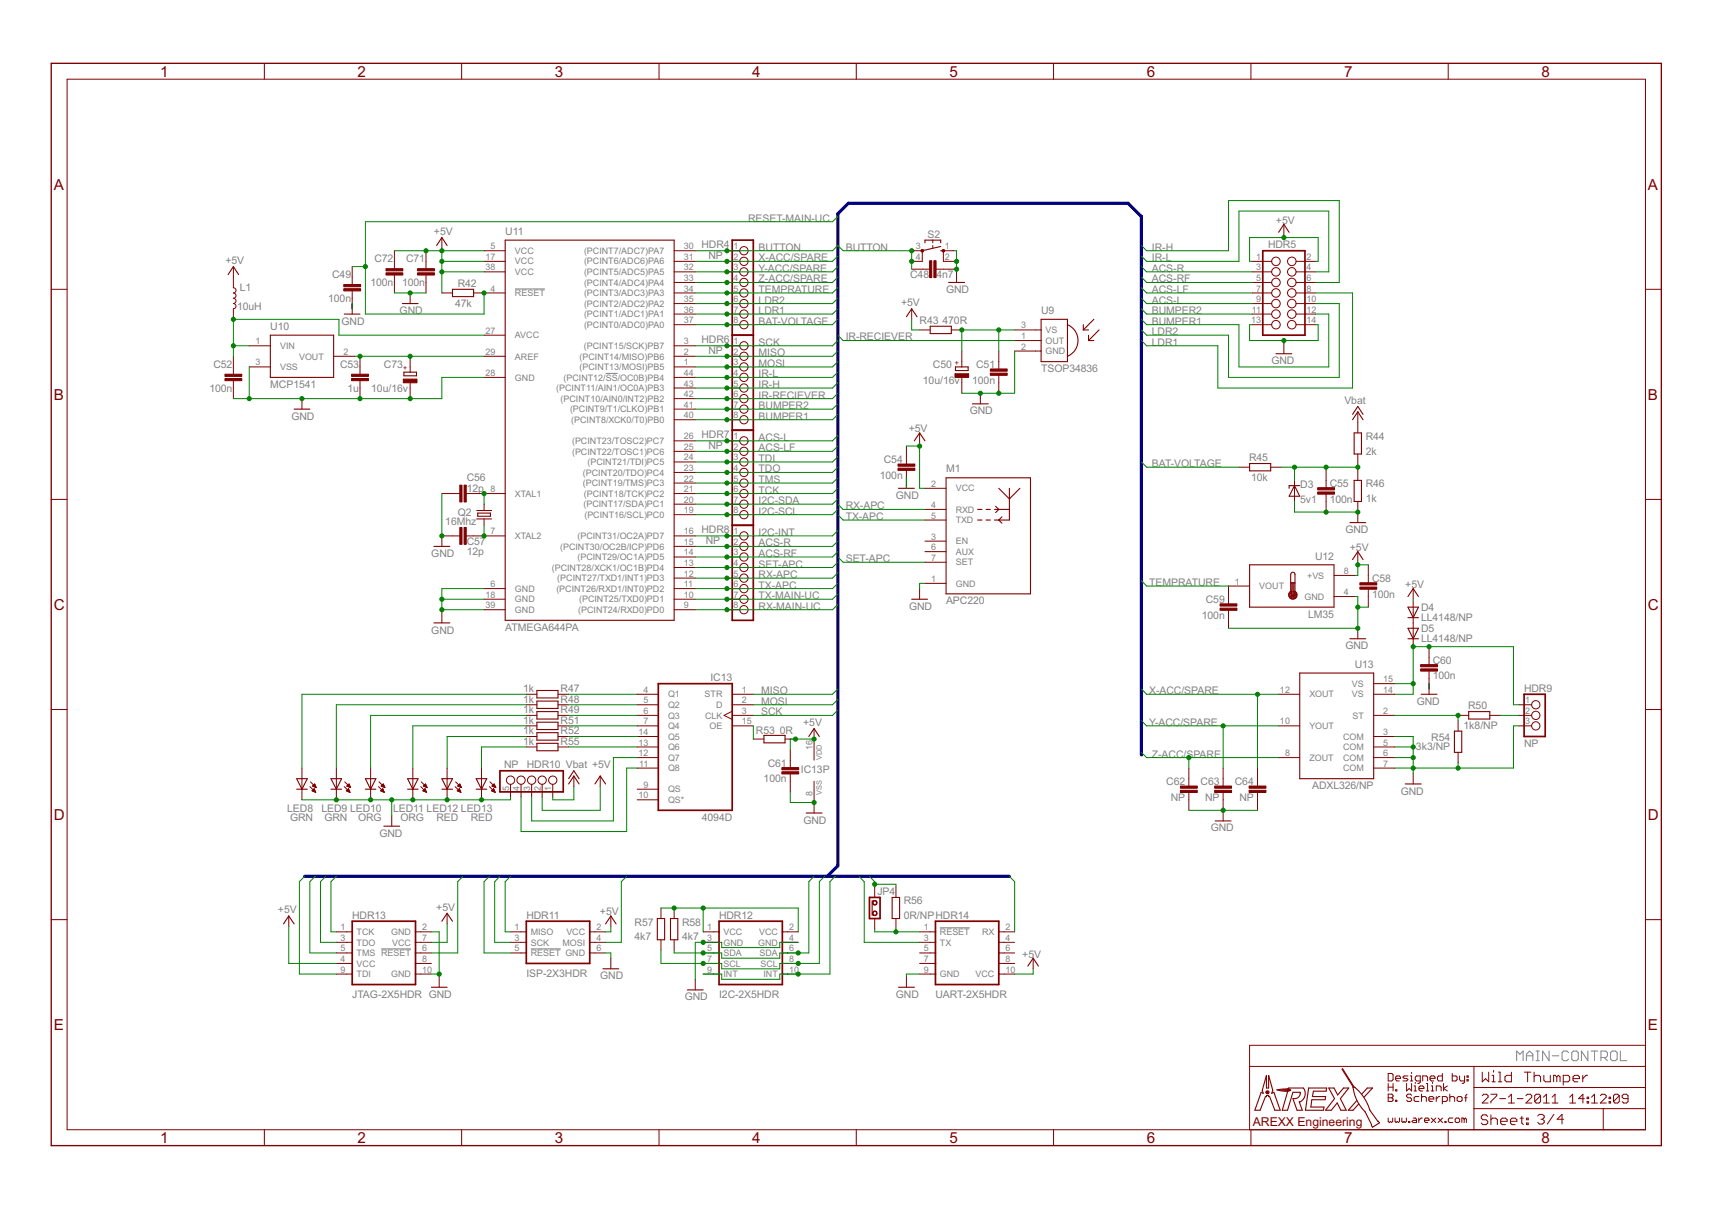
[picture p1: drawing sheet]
<svg xmlns="http://www.w3.org/2000/svg" width="297mm" height="210mm" viewBox="0 0 297 210" stroke-linecap="round" stroke-linejoin="round" font-family="sans-serif">
<defs><g id="words">
<g font-size="2.9" fill="#800000">
<text x="27.8" y="13.3">1</text>
<text x="62" y="13.3">2</text>
<text x="96.3" y="13.3">3</text>
<text x="130.5" y="13.3">4</text>
<text x="164.7" y="13.3">5</text>
<text x="199" y="13.3">6</text>
<text x="233.2" y="13.3">7</text>
<text x="267.4" y="13.3">8</text>
<text x="9.3" y="32.9">A</text>
<text x="285.9" y="32.9">A</text>
<text x="9.3" y="69.3">B</text>
<text x="285.9" y="69.3">B</text>
<text x="9.3" y="105.8">C</text>
<text x="285.9" y="105.8">C</text>
<text x="9.3" y="142.3">D</text>
<text x="285.9" y="142.3">D</text>
<text x="9.3" y="178.7">E</text>
<text x="285.9" y="178.7">E</text>
<text x="27.8" y="198.3">1</text>
<text x="62" y="198.3">2</text>
<text x="96.3" y="198.3">3</text>
<text x="130.5" y="198.3">4</text>
<text x="164.7" y="198.3">5</text>
<text x="199" y="198.3">6</text>
<text x="233.2" y="198.3">7</text>
<text x="267.4" y="198.3">8</text>
</g>
<text font-size="2.4" fill="#800000" x="217.4" y="195.3">AREXX Engineering</text>
<g font-size="2" fill="#808080">
<text x="75.3" y="40.8">+5V</text>
<text x="87.7" y="40.8">U11</text>
<text x="129.8" y="38.5">RESET-MAIN-UC</text>
<text x="160.9" y="41.2">S2</text>
<text x="221.4" y="38.8">+5V</text>
<text x="39.1" y="45.8">+5V</text>
<text x="65" y="45.5">C72</text>
<text x="70.5" y="45.5">C71</text>
<text x="121.7" y="43">HDR4</text>
<text x="122.9" y="44.9">NP</text>
<text x="131.6" y="43.5">BUTTON</text>
<text x="131.6" y="47.2">Y-ACC/SPARE</text>
<text x="131.6" y="45.3">X-ACC/SPARE</text>
<text x="146.7" y="43.5">BUTTON</text>
<text x="199.9" y="45.3">IR-L</text>
<text x="199.9" y="43.5">IR-H</text>
<text x="199.9" y="47.2">ACS-R</text>
<text x="220" y="42.9">HDR5</text>
<text x="41.1" y="53.8">10uH</text>
<text x="41.6" y="50.5">L1</text>
<text x="56.9" y="52.4">100n</text>
<text x="57.6" y="48.3">C49</text>
<text x="64.3" y="49.6">100n</text>
<text x="69.8" y="49.6">100n</text>
<text x="79" y="53.2">47k</text>
<text x="79.4" y="49.7">R42</text>
<text x="131.6" y="49">Z-ACC/SPARE</text>
<text x="131.6" y="50.8">TEMPRATURE</text>
<text x="131.6" y="52.7">LDR2</text>
<text x="156.4" y="53.1">+5V</text>
<text x="157.9" y="48.3">C48</text>
<text x="162.5" y="48.3">4n7</text>
<text x="164.1" y="50.8">GND</text>
<text x="199.9" y="52.7">ACS-L</text>
<text x="199.9" y="50.8">ACS-LF</text>
<text x="199.9" y="49">ACS-RF</text>
<text x="46.9" y="57.2">U10</text>
<text x="59.3" y="56.3">GND</text>
<text x="69.3" y="54.5">GND</text>
<text x="121.7" y="59.4">HDR6</text>
<text x="131.6" y="54.5">LDR1</text>
<text x="131.6" y="56.3">BAT-VOLTAGE</text>
<text x="131.6" y="60">SCK</text>
<text x="146.7" y="59.1">IR-RECIEVER</text>
<text x="159.6" y="56.2">R43</text>
<text x="163.5" y="56.1">470R</text>
<text x="180.6" y="54.5">U9</text>
<text x="199.9" y="58.2">LDR2</text>
<text x="199.9" y="60">LDR1</text>
<text x="199.9" y="54.5">BUMPER2</text>
<text x="199.9" y="56.3">BUMPER1</text>
<text x="37" y="63.8">C52</text>
<text x="59" y="63.8">C53</text>
<text x="66.6" y="63.9">C73</text>
<text x="122.9" y="61.4">NP</text>
<text x="131.6" y="61.8">MISO</text>
<text x="131.6" y="63.6">MOSI</text>
<text x="131.6" y="65.5">IR-L</text>
<text x="161.9" y="63.9">C50</text>
<text x="169.4" y="63.8">C51</text>
<text x="180.6" y="64.6">TSOP34836</text>
<text x="220.6" y="63.2">GND</text>
<text x="36.3" y="68">100n</text>
<text x="46.9" y="67.3">MCP1541</text>
<text x="60.3" y="68">1u</text>
<text x="64.4" y="68">10u/16v</text>
<text x="131.6" y="67.3">IR-H</text>
<text x="131.6" y="69.1">IR-RECIEVER</text>
<text x="131.6" y="71">BUMPER2</text>
<text x="160.1" y="66.7">10u/16v</text>
<text x="168.3" y="71.9">GND</text>
<text x="168.7" y="66.6">100n</text>
<text x="233.3" y="70.1">Vbat</text>
<text x="50.6" y="72.8">GND</text>
<text x="121.7" y="75.9">HDR7</text>
<text x="122.9" y="77.8">NP</text>
<text x="131.6" y="72.8">BUMPER1</text>
<text x="131.6" y="76.5">ACS-L</text>
<text x="157.7" y="75">+5V</text>
<text x="237" y="76.3">R44</text>
<text x="81" y="83.5">C56</text>
<text x="131.6" y="78.3">ACS-LF</text>
<text x="131.6" y="80.1">TDI</text>
<text x="131.6" y="82">TDO</text>
<text x="131.6" y="83.8">TMS</text>
<text x="152.6" y="83.1">100n</text>
<text x="153.3" y="80.3">C54</text>
<text x="164.1" y="82">M1</text>
<text x="199.9" y="81">BAT-VOLTAGE</text>
<text x="216.7" y="80">R45</text>
<text x="217.1" y="83.4">10k</text>
<text x="237" y="78.8">2k</text>
<text x="79.4" y="89.5">Q2</text>
<text x="81" y="85.4">12p</text>
<text x="131.6" y="87.5">I2C-SDA</text>
<text x="131.6" y="89.3">I2C-SCL</text>
<text x="131.6" y="85.6">TCK</text>
<text x="146.7" y="88.4">RX-APC</text>
<text x="155.4" y="86.5">GND</text>
<text x="225.6" y="87.2">5v1</text>
<text x="225.6" y="84.6">D3</text>
<text x="230.7" y="87.2">100n</text>
<text x="230.7" y="84.4">C55</text>
<text x="237" y="87.1">1k</text>
<text x="237" y="84.5">R46</text>
<text x="77.3" y="91">16Mhz</text>
<text x="81" y="94.5">C57</text>
<text x="121.7" y="92.4">HDR8</text>
<text x="122.5" y="94.3">NP</text>
<text x="131.6" y="93">I2C-INT</text>
<text x="131.6" y="94.8">ACS-R</text>
<text x="146.7" y="90.2">TX-APC</text>
<text x="233.4" y="92.5">GND</text>
<text x="234.2" y="95.6">+5V</text>
<text x="74.8" y="96.6">GND</text>
<text x="81" y="96.3">12p</text>
<text x="131.6" y="96.6">ACS-RF</text>
<text x="131.6" y="98.4">SET-APC</text>
<text x="131.6" y="100.3">RX-APC</text>
<text x="146.7" y="97.5">SET-APC</text>
<text x="199.4" y="101.7">TEMPRATURE</text>
<text x="228.2" y="97.1">U12</text>
<text x="238.1" y="100.9">C58</text>
<text x="131.6" y="102.1">TX-APC</text>
<text x="131.6" y="103.9">TX-MAIN-UC</text>
<text x="131.6" y="105.8">RX-MAIN-UC</text>
<text x="157.7" y="105.8">GND</text>
<text x="164.1" y="104.9">APC220</text>
<text x="208.5" y="107.3">100n</text>
<text x="209.2" y="104.6">C59</text>
<text x="227" y="107.1">LM35</text>
<text x="238.1" y="103.7">100n</text>
<text x="243.8" y="102">+5V</text>
<text x="246.6" y="107.7">LL4148/NP</text>
<text x="246.6" y="106">D4</text>
<text x="74.8" y="109.9">GND</text>
<text x="87.7" y="109.4">ATMEGA644PA</text>
<text x="233.4" y="112.6">GND</text>
<text x="246.6" y="111.4">LL4148/NP</text>
<text x="246.6" y="109.7">D5</text>
<text x="123.3" y="118.1">IC13</text>
<text x="235" y="115.8">U13</text>
<text x="248.6" y="117.9">100n</text>
<text x="248.6" y="115.1">C60</text>
<text x="264.4" y="120">HDR9</text>
<text x="90.8" y="120.1">1k</text>
<text x="90.8" y="121.9">1k</text>
<text x="90.8" y="123.7">1k</text>
<text x="90.8" y="125.6">1k</text>
<text x="97.3" y="120.1">R47</text>
<text x="97.3" y="121.9">R48</text>
<text x="97.3" y="123.7">R49</text>
<text x="97.3" y="125.5">R51</text>
<text x="132.1" y="124.1">SCK</text>
<text x="132.1" y="120.4">MISO</text>
<text x="132.1" y="122.3">MOSI</text>
<text x="139.4" y="125.9">+5V</text>
<text x="199.4" y="125.9">Y-ACC/SPARE</text>
<text x="199.4" y="120.4">X-ACC/SPARE</text>
<text x="245.8" y="122.3">GND</text>
<text x="254.7" y="123">R50</text>
<text x="90.8" y="127.4">1k</text>
<text x="90.8" y="129.2">1k</text>
<text x="97.3" y="127.4">R52</text>
<text x="97.3" y="129.2">R55</text>
<text x="131.2" y="127.4">R53</text>
<text x="135.3" y="127.4">0R</text>
<text x="199.9" y="131.4">Z-ACC/SPARE</text>
<text x="245.7" y="130.1">3k3/NP</text>
<text x="248.3" y="128.5">R54</text>
<text x="253.9" y="126.5">1k8/NP</text>
<text x="264.4" y="129.6">NP</text>
<text x="87.5" y="133.3">NP</text>
<text x="91.4" y="133.3">HDR10 Vbat +5V</text>
<text x="132.5" y="135.7">100n</text>
<text x="133.2" y="133">C61</text>
<text x="139" y="134.2">IC13P</text>
<text x="202.3" y="136.2">C62</text>
<text x="208.3" y="136.2">C63</text>
<text x="214.3" y="136.2">C64</text>
<text x="227.7" y="136.9">ADXL326/NP</text>
<text x="243.1" y="137.8">GND</text>
<text x="49.8" y="140.9">LED8</text>
<text x="50.3" y="142.4">GRN</text>
<text x="55.8" y="140.9">LED9 LED10</text>
<text x="56.3" y="142.4">GRN</text>
<text x="62.1" y="142.4">ORG</text>
<text x="68.2" y="140.9">LED11 LED12 LED13</text>
<text x="69.5" y="142.4">ORG</text>
<text x="75.7" y="142.4">RED</text>
<text x="81.7" y="142.4">RED</text>
<text x="121.8" y="142.4">4094D</text>
<text x="139.4" y="142.9">GND</text>
<text x="203.1" y="138.9">NP</text>
<text x="209.1" y="138.9">NP</text>
<text x="215" y="138.9">NP</text>
<text x="65.8" y="145.2">GND</text>
<text x="210.1" y="144.2">GND</text>
<text x="152.2" y="155.2">JP4</text>
<text x="48.2" y="158.4">+5V</text>
<text x="61.1" y="159.4">HDR13</text>
<text x="75.7" y="158">+5V</text>
<text x="91.3" y="159.4">HDR11</text>
<text x="104.1" y="158.8">+5V</text>
<text x="110.1" y="160.6">R57</text>
<text x="118.3" y="160.6">R58</text>
<text x="124.8" y="159.4">HDR12</text>
<text x="156.8" y="159.4">0R/NPHDR14</text>
<text x="156.8" y="156.9">R56</text>
<text x="110.1" y="163.1">4k7</text>
<text x="118.3" y="163.1">4k7</text>
<text x="177.4" y="166.1">+5V</text>
<text x="61.1" y="173.1">JTAG-2X5HDR GND</text>
<text x="91.3" y="169.4">ISP-2X3HDR</text>
<text x="104.1" y="169.9">GND</text>
<text x="118.8" y="173.5">GND</text>
<text x="124.8" y="173.1">I2C-2X5HDR</text>
<text x="155.4" y="173.1">GND</text>
<text x="162.3" y="173.1">UART-2X5HDR</text>
</g>
<g font-size="1.7" fill="#808080">
<text x="84.2" y="45.1">17</text>
<text x="84.2" y="46.9">38</text>
<text x="85.1" y="43.2">5</text>
<text x="89.3" y="44">VCC</text>
<text x="89.3" y="45.9">VCC</text>
<text x="89.3" y="47.7">VCC</text>
<text x="101.3" y="44">(PCINT7/ADC7)PA7</text>
<text x="101.3" y="45.9">(PCINT6/ADC6)PA6</text>
<text x="101.3" y="47.7">(PCINT5/ADC5)PA5</text>
<text x="118.7" y="43.2">30</text>
<text x="118.7" y="45.1">31</text>
<text x="118.7" y="46.9">32</text>
<text x="127.2" y="43.2">1</text>
<text x="127.2" y="45.1">2</text>
<text x="127.2" y="46.9">3</text>
<text x="158.9" y="43.2">3</text>
<text x="158.9" y="45.1">4</text>
<text x="163.9" y="43.2">1</text>
<text x="163.9" y="45.1">2</text>
<text x="218" y="45.1">1</text>
<text x="218" y="46.9">3</text>
<text x="226.7" y="45.1">2</text>
<text x="226.7" y="46.9">4</text>
<text x="85.1" y="50.6">4</text>
<text x="89.3" y="51.4">RESET</text>
<text x="101.3" y="49.5">(PCINT4/ADC4)PA4</text>
<text x="101.3" y="51.4">(PCINT3/ADC3)PA3</text>
<text x="101.3" y="53.2">(PCINT2/ADC2)PA2</text>
<text x="118.7" y="48.7">33</text>
<text x="118.7" y="50.6">34</text>
<text x="118.7" y="52.4">35</text>
<text x="127.2" y="48.7">4</text>
<text x="127.2" y="50.6">5</text>
<text x="127.2" y="52.4">6</text>
<text x="218" y="48.7">5</text>
<text x="218" y="50.6">7</text>
<text x="218" y="52.4">9</text>
<text x="226.7" y="48.7">6</text>
<text x="226.7" y="50.6">8</text>
<text x="226.7" y="52.4">10</text>
<text x="44.3" y="59.7">1</text>
<text x="84.2" y="57.9">27</text>
<text x="89.3" y="58.7">AVCC</text>
<text x="101.3" y="55">(PCINT1/ADC1)PA1</text>
<text x="101.3" y="56.9">(PCINT0/ADC0)PA0</text>
<text x="118.7" y="59.7">3</text>
<text x="118.7" y="54.2">36</text>
<text x="118.7" y="56.1">37</text>
<text x="127.2" y="54.2">7</text>
<text x="127.2" y="56.1">8</text>
<text x="127.2" y="59.7">1</text>
<text x="177.2" y="57">3</text>
<text x="177.2" y="58.8">1</text>
<text x="181.4" y="57.8">VS</text>
<text x="181.4" y="59.6">OUT</text>
<text x="217.1" y="56.1">13</text>
<text x="217.2" y="54.2">11</text>
<text x="226.7" y="54.2">12</text>
<text x="226.7" y="56.1">14</text>
<text x="44.3" y="63.4">3</text>
<text x="48.6" y="60.5">VIN</text>
<text x="48.6" y="64.2">VSS</text>
<text x="51.9" y="62.4">VOUT</text>
<text x="59.6" y="61.6">2</text>
<text x="84.2" y="65.2">28</text>
<text x="84.2" y="61.6">29</text>
<text x="89.3" y="62.4">AREF</text>
<text x="100.6" y="64.2">(PCINT13/MOSI)PB5</text>
<text x="100.6" y="62.4">(PCINT14/MISO)PB6</text>
<text x="101.3" y="60.5">(PCINT15/SCK)PB7</text>
<text x="118.7" y="63.4">1</text>
<text x="118.7" y="61.6">2</text>
<text x="118.7" y="65.2">44</text>
<text x="127.2" y="61.6">2</text>
<text x="127.2" y="63.4">3</text>
<text x="127.2" y="65.2">4</text>
<text x="177.2" y="60.6">2</text>
<text x="181.4" y="61.4">GND</text>
<text x="89.3" y="66">GND</text>
<text x="96.5" y="67.9">(PCINT11/AIN1/OC0A)PB3</text>
<text x="97.3" y="69.7">(PCINT10/AIN0/INT2)PB2</text>
<text x="97.8" y="66">(PCINT12/SS/OC0B)PB4</text>
<text x="98.9" y="71.5">(PCINT9/T1/CLKO)PB1</text>
<text x="118.7" y="70.7">41</text>
<text x="118.7" y="68.9">42</text>
<text x="118.7" y="67.1">43</text>
<text x="127.2" y="67.1">5</text>
<text x="127.2" y="68.9">6</text>
<text x="127.2" y="70.7">7</text>
<text x="99.1" y="73.4">(PCINT8/XCK0/T0)PB0</text>
<text x="99.3" y="77">(PCINT23/TOSC2)PC7</text>
<text x="118.7" y="76.2">26</text>
<text x="118.7" y="72.5">40</text>
<text x="127.2" y="72.5">8</text>
<text x="127.2" y="76.2">1</text>
<text x="99.3" y="78.9">(PCINT22/TOSC1)PC6</text>
<text x="101.1" y="82.5">(PCINT20/TDO)PC4</text>
<text x="101.9" y="80.7">(PCINT21/TDI)PC5</text>
<text x="118.7" y="83.5">22</text>
<text x="118.7" y="81.7">23</text>
<text x="118.7" y="79.9">24</text>
<text x="118.7" y="78">25</text>
<text x="127.2" y="78">2</text>
<text x="127.2" y="79.9">3</text>
<text x="127.2" y="81.7">4</text>
<text x="127.2" y="83.5">5</text>
<text x="85.1" y="85.4">8</text>
<text x="89.3" y="86.2">XTAL1</text>
<text x="101.1" y="84.3">(PCINT19/TMS)PC3</text>
<text x="101.2" y="88">(PCINT17/SDA)PC1</text>
<text x="101.3" y="86.2">(PCINT18/TCK)PC2</text>
<text x="101.4" y="89.8">(PCINT16/SCL)PC0</text>
<text x="118.7" y="89">19</text>
<text x="118.7" y="87.2">20</text>
<text x="118.7" y="85.4">21</text>
<text x="127.2" y="85.4">6</text>
<text x="127.2" y="87.2">7</text>
<text x="127.2" y="89">8</text>
<text x="161.6" y="84.5">2</text>
<text x="161.6" y="88.1">4</text>
<text x="161.6" y="89.9">5</text>
<text x="165.8" y="85.3">VCC</text>
<text x="165.8" y="88.9">RXD</text>
<text x="85.1" y="92.7">7</text>
<text x="89.3" y="93.5">XTAL2</text>
<text x="97.2" y="95.3">(PCINT30/OC2B/ICP)PD6</text>
<text x="100.2" y="93.5">(PCINT31/OC2A)PD7</text>
<text x="118.7" y="94.5">15</text>
<text x="118.7" y="92.7">16</text>
<text x="127.2" y="92.7">1</text>
<text x="127.2" y="94.5">2</text>
<text x="161.6" y="93.6">3</text>
<text x="161.6" y="95.4">6</text>
<text x="165.8" y="94.4">EN</text>
<text x="165.8" y="90.8">TXD</text>
<text x="85.1" y="101.9">6</text>
<text x="95.7" y="99">(PCINT28/XCK1/OC1B)PD4</text>
<text x="96.7" y="100.8">(PCINT27/TXD1/INT1)PD3</text>
<text x="100.2" y="97.2">(PCINT29/OC1A)PD5</text>
<text x="118.7" y="101.9">11</text>
<text x="118.7" y="100">12</text>
<text x="118.7" y="98.2">13</text>
<text x="118.7" y="96.4">14</text>
<text x="127.2" y="96.4">3</text>
<text x="127.2" y="98.2">4</text>
<text x="127.2" y="100">5</text>
<text x="127.2" y="101.9">6</text>
<text x="161.6" y="100.9">1</text>
<text x="161.6" y="97.3">7</text>
<text x="165.8" y="101.7">GND</text>
<text x="165.8" y="96.3">AUX</text>
<text x="165.8" y="98.1">SET</text>
<text x="214.3" y="101.4">1</text>
<text x="226.8" y="100.4">+VS</text>
<text x="233.1" y="99.6">8</text>
<text x="84.2" y="103.7">18</text>
<text x="84.2" y="105.5">39</text>
<text x="89.3" y="102.7">GND</text>
<text x="89.3" y="104.5">GND</text>
<text x="89.3" y="106.3">GND</text>
<text x="96.5" y="102.7">(PCINT26/RXD1/INT0)PD2</text>
<text x="100.3" y="106.3">(PCINT24/RXD0)PD0</text>
<text x="100.5" y="104.5">(PCINT25/TXD0)PD1</text>
<text x="118.7" y="105.5">9</text>
<text x="118.7" y="103.7">10</text>
<text x="127.2" y="103.7">7</text>
<text x="127.2" y="105.5">8</text>
<text x="218.5" y="102.2">VOUT</text>
<text x="226.3" y="104">GND</text>
<text x="233.1" y="103.2">4</text>
<text x="234.6" y="119.1">VS</text>
<text x="240" y="118.3">15</text>
<text x="111.7" y="120.2">4</text>
<text x="111.7" y="122">5</text>
<text x="111.7" y="123.8">6</text>
<text x="111.7" y="125.7">7</text>
<text x="115.9" y="121">Q1</text>
<text x="115.9" y="122.8">Q2</text>
<text x="115.9" y="124.6">Q3</text>
<text x="122.2" y="121">STR</text>
<text x="122.3" y="124.6">CLK</text>
<text x="124.2" y="122.8">D</text>
<text x="128.7" y="120.2">1</text>
<text x="128.7" y="122">2</text>
<text x="128.7" y="123.8">3</text>
<text x="128.7" y="125.7">15</text>
<text x="222.1" y="125.7">10</text>
<text x="222.1" y="120.2">12</text>
<text x="227.2" y="121">XOUT</text>
<text x="234.6" y="121">VS</text>
<text x="234.7" y="124.6">ST</text>
<text x="240" y="123.8">2</text>
<text x="240" y="120.2">14</text>
<text x="264.6" y="122">1</text>
<text x="264.6" y="123.8">2</text>
<text x="264.6" y="125.7">3</text>
<text x="110.8" y="131.2">12</text>
<text x="110.8" y="129.3">13</text>
<text x="110.8" y="127.5">14</text>
<text x="115.9" y="126.5">Q4</text>
<text x="115.9" y="132">Q7</text>
<text x="115.9" y="130.1">Q6</text>
<text x="115.9" y="128.3">Q5</text>
<text x="123.1" y="126.5">OE</text>
<text x="141" y="130.2" transform="rotate(-90 141 130.2)">16</text>
<text x="223" y="131.2">8</text>
<text x="227.2" y="132">ZOUT</text>
<text x="227.2" y="126.5">YOUT</text>
<text x="233" y="128.3">COM</text>
<text x="233" y="130.1">COM</text>
<text x="233" y="132">COM</text>
<text x="240" y="127.5">3</text>
<text x="240" y="129.3">5</text>
<text x="240" y="131.2">6</text>
<text x="88.3" y="137.2" transform="rotate(-90 88.3 137.2)">5</text>
<text x="90.2" y="137.2" transform="rotate(-90 90.2 137.2)">4</text>
<text x="92" y="137.2" transform="rotate(-90 92 137.2)">3</text>
<text x="93.8" y="137.2" transform="rotate(-90 93.8 137.2)">2</text>
<text x="95.6" y="137.2" transform="rotate(-90 95.6 137.2)">1</text>
<text x="110.9" y="133">11</text>
<text x="111.7" y="136.7">9</text>
<text x="115.9" y="137.5">QS</text>
<text x="115.9" y="133.8">Q8</text>
<text x="233" y="133.8">COM</text>
<text x="240" y="133">7</text>
<text x="110.8" y="138.5">10</text>
<text x="115.9" y="139.3">QS*</text>
<text x="141" y="138.1" transform="rotate(-90 141 138.1)">8</text>
<text x="59.1" y="161.4">1</text>
<text x="73.3" y="161.4">2</text>
<text x="89.3" y="161.4">1</text>
<text x="103.5" y="161.4">2</text>
<text x="122.7" y="161.4">1</text>
<text x="136.9" y="161.4">2</text>
<text x="160.3" y="161.4">1</text>
<text x="174.5" y="161.4">2</text>
<text x="59.1" y="163.2">3</text>
<text x="59.1" y="165">5</text>
<text x="59.1" y="166.9">4</text>
<text x="61.9" y="162.2">TCK</text>
<text x="61.9" y="164">TDO</text>
<text x="61.9" y="165.9">TMS RESET</text>
<text x="61.9" y="167.7">VCC</text>
<text x="67.9" y="162.2">GND</text>
<text x="68" y="164">VCC</text>
<text x="73.3" y="163.2">7</text>
<text x="73.3" y="165">6</text>
<text x="73.3" y="166.9">8</text>
<text x="89.3" y="163.2">3</text>
<text x="89.3" y="165">5</text>
<text x="92.1" y="162.2">MISO</text>
<text x="92.1" y="164">SCK</text>
<text x="92.1" y="165.9">RESET GND</text>
<text x="97.6" y="164">MOSI</text>
<text x="98.3" y="162.2">VCC</text>
<text x="103.5" y="163.2">4</text>
<text x="103.5" y="165">6</text>
<text x="122.7" y="163.2">3</text>
<text x="122.7" y="165">5</text>
<text x="122.7" y="166.9">7</text>
<text x="125.5" y="162.2">VCC</text>
<text x="125.5" y="164">GND</text>
<text x="125.5" y="165.9">SDA</text>
<text x="125.5" y="167.7">SCL</text>
<text x="131.5" y="164">GND</text>
<text x="131.7" y="162.2">VCC</text>
<text x="131.8" y="165.9">SDA</text>
<text x="131.9" y="167.7">SCL</text>
<text x="136.9" y="163.2">4</text>
<text x="136.9" y="165">6</text>
<text x="136.9" y="166.9">8</text>
<text x="160.3" y="163.2">3</text>
<text x="160.3" y="165">5</text>
<text x="160.3" y="166.9">7</text>
<text x="163.1" y="162.2">RESET</text>
<text x="163.1" y="164">TX</text>
<text x="170.4" y="162.2">RX</text>
<text x="174.5" y="163.2">4</text>
<text x="174.5" y="165">6</text>
<text x="174.5" y="166.9">8</text>
<text x="59.1" y="168.7">9</text>
<text x="61.9" y="169.5">TDI</text>
<text x="67.9" y="169.5">GND</text>
<text x="73.3" y="168.7">10</text>
<text x="122.7" y="168.7">9</text>
<text x="125.5" y="169.5">INT</text>
<text x="132.5" y="169.5">INT</text>
<text x="136.9" y="168.7">10</text>
<text x="160.3" y="168.7">9</text>
<text x="163.1" y="169.5">GND</text>
<text x="169.2" y="169.5">VCC</text>
<text x="174.5" y="168.7">10</text>
</g>
<g font-size="1.4" fill="#800000">
<text x="70.8" y="64.3" transform="rotate(-90 70.8 64.3)">+</text>
<text x="166.5" y="63.4" transform="rotate(-90 166.5 63.4)">+</text>
</g>
<g font-size="1.4" fill="#808080">
<text x="142.6" y="131.9" transform="rotate(-90 142.6 131.9)">VDD</text>
<text x="142.6" y="137.9" transform="rotate(-90 142.6 137.9)">VSS</text>
</g>
</g></defs>
<g fill="#808080" stroke="#808080" stroke-width=".17">
<path d="M263.1 182.3v1.7z"/>
<path d="M263.1 182.3l.6 .6z"/>
<path d="M263.7 182.9l.6-.6z"/>
<path d="M264.3 182.3v1.7z"/>
<path d="M264.8 182.9v1.1z"/>
<path d="M264.8 182.9l.6-.6z"/>
<path d="M265.4 182.3l.6 .6z"/>
<path d="M266 182.9v1.1z"/>
<path d="M264.8 183.2h1.2z"/>
<path d="M266.5 184h.6z"/>
<path d="M266.8 182.3v1.7z"/>
<path d="M266.5 182.3h.6z"/>
<path d="M267.7 182.3v1.7z"/>
<path d="M267.7 182.3l1.1 1.7z"/>
<path d="M268.8 182.3v1.7z"/>
<path d="M269.3 183.2h1.1z"/>
<path d="M271.9 182.3l.2 .3z"/>
<path d="M271.3 182.3h.6z"/>
<path d="M271.3 182.3l-.3 .3z"/>
<path d="M271 182.6v1.1z"/>
<path d="M271 183.7l.3 .3z"/>
<path d="M271.3 184h.6z"/>
<path d="M271.9 184l.2-.3z"/>
<path d="M273 182.3h.5z"/>
<path d="M273 182.3l-.3 .3z"/>
<path d="M272.7 182.6v1.1z"/>
<path d="M272.7 183.7l.3 .3z"/>
<path d="M273 184h.5z"/>
<path d="M273.5 184l.3-.3z"/>
<path d="M273.8 182.6v1.1z"/>
<path d="M273.5 182.3l.3 .3z"/>
<path d="M274.4 182.3v1.7z"/>
<path d="M274.4 182.3l1.1 1.7z"/>
<path d="M275.5 182.3v1.7z"/>
<path d="M276.6 182.3v1.7z"/>
<path d="M276.1 182.3h1.1z"/>
<path d="M277.8 182.3v1.7z"/>
<path d="M277.8 182.3h.8z"/>
<path d="M278.6 182.3l.3 .3z"/>
<path d="M278.9 182.6v.6z"/>
<path d="M278.9 183.2l-.3 .3z"/>
<path d="M277.8 183.5h.8z"/>
<path d="M278.3 183.5l.6 .5z"/>
<path d="M279.7 182.3h.6z"/>
<path d="M279.4 182.6l.3-.3z"/>
<path d="M279.4 182.6v1.1z"/>
<path d="M279.4 183.7l.3 .3z"/>
<path d="M279.7 184h.6z"/>
<path d="M280.3 184l.3-.3z"/>
<path d="M280.6 182.6v1.1z"/>
<path d="M280.3 182.3l.3 .3z"/>
<path d="M281.1 182.3v1.7z"/>
<path d="M281.1 184h1.2z"/>
<path d="M89.3 50.1h5.2z"/>
<path d="M105.1 64.8h2.1z"/>
<path d="M92.1 164.6h5.2z"/>
<path d="M163.1 161h5.2z"/>
<path d="M66.1 164.6h5.2z"/>
</g>
<g fill="#800000" stroke="#800000" stroke-width=".17">
<path d="M117 63.6h3.6z"/>
<path d="M117 61.8h3.6z"/>
<path d="M117 60h3.6z"/>
<path d="M84 50.8h3.7z"/>
<path d="M84 43.5h3.7z"/>
<path d="M84 102.1h3.7z"/>
<path d="M84 93h3.7z"/>
<path d="M84 85.6h3.7z"/>
<path d="M117 105.8h3.6z"/>
<path d="M117 103.9h3.6z"/>
<path d="M117 102.1h3.6z"/>
<path d="M117 100.3h3.6z"/>
<path d="M117 98.4h3.6z"/>
<path d="M117 96.6h3.6z"/>
<path d="M117 94.8h3.6z"/>
<path d="M117 93h3.6z"/>
<path d="M84 45.3h3.7z"/>
<path d="M84 103.9h3.7z"/>
<path d="M117 89.3h3.6z"/>
<path d="M117 87.5h3.6z"/>
<path d="M117 85.6h3.6z"/>
<path d="M117 83.8h3.6z"/>
<path d="M117 82h3.6z"/>
<path d="M117 80.1h3.6z"/>
<path d="M117 78.3h3.6z"/>
<path d="M117 76.5h3.6z"/>
<path d="M84 58.1h3.7z"/>
<path d="M84 65.5h3.7z"/>
<path d="M84 61.8h3.7z"/>
<path d="M117 43.5h3.6z"/>
<path d="M117 45.3h3.6z"/>
<path d="M117 47.2h3.6z"/>
<path d="M117 49h3.6z"/>
<path d="M117 50.8h3.6z"/>
<path d="M117 52.7h3.6z"/>
<path d="M117 54.5h3.6z"/>
<path d="M117 56.3h3.6z"/>
<path d="M84 47.2h3.7z"/>
<path d="M84 105.8h3.7z"/>
<path d="M117 72.8h3.6z"/>
<path d="M117 71h3.6z"/>
<path d="M117 69.2h3.6z"/>
<path d="M117 67.3h3.6z"/>
<path d="M117 65.5h3.6z"/>
<path d="M76.7 41.2v1.8z"/>
<path d="M82.2 50.8h1.8z"/>
<path d="M76.7 50.8h1.8z"/>
<path d="M76.7 106.2v1.9z"/>
<path d="M84 87.5v1.1z"/>
<path d="M84 90v1.1z"/>
<path d="M76.7 85.6h1.8z"/>
<path d="M82.2 85.6h1.8z"/>
<path d="M78.5 85.6h1.3z"/>
<path d="M80.8 85.6h1.4z"/>
<path d="M76.7 93h1.8z"/>
<path d="M82.2 93h1.8z"/>
<path d="M78.5 93h1.3z"/>
<path d="M80.8 93h1.4z"/>
<path d="M76.7 93v1.8z"/>
<path d="M40.5 46.2v1.9z"/>
<path d="M61.1 46.2v1.9z"/>
<path d="M61.1 51.7v1.9z"/>
<path d="M61.1 48.1v1.3z"/>
<path d="M61.1 50.4v1.3z"/>
<path d="M88.6 161.6h1.8z"/>
<path d="M103.2 161.6h1.9z"/>
<path d="M88.6 163.5h1.8z"/>
<path d="M103.2 163.5h1.9z"/>
<path d="M88.6 165.3h1.8z"/>
<path d="M103.2 165.3h1.9z"/>
<path d="M90.4 161.6h.9z"/>
<path d="M90.4 163.5h.9z"/>
<path d="M90.4 165.3h.9z"/>
<path d="M102.3 165.3h.9z"/>
<path d="M102.3 163.5h.9z"/>
<path d="M102.3 161.6h.9z"/>
<path d="M106 158.9v1.8z"/>
<path d="M106 166.2v1.9z"/>
<path d="M122 161.6h1.8z"/>
<path d="M136.7 161.6h1.8z"/>
<path d="M122 163.5h1.8z"/>
<path d="M136.7 163.5h1.8z"/>
<path d="M122 165.3h1.8z"/>
<path d="M136.7 165.3h1.8z"/>
<path d="M123.8 161.6h1z"/>
<path d="M123.8 163.5h1z"/>
<path d="M123.8 165.3h1z"/>
<path d="M135.7 165.3h1z"/>
<path d="M135.7 163.5h1z"/>
<path d="M135.7 161.6h1z"/>
<path d="M122 167.1h1.8z"/>
<path d="M136.7 167.1h1.8z"/>
<path d="M122 169h1.8z"/>
<path d="M136.7 169h1.8z"/>
<path d="M123.8 167.1h1z"/>
<path d="M123.8 169h1z"/>
<path d="M135.7 167.1h1z"/>
<path d="M135.7 169h1z"/>
<path d="M117 157.5v1.8z"/>
<path d="M117 163v1.8z"/>
<path d="M114.7 157.5v1.8z"/>
<path d="M114.7 163v1.8z"/>
<path d="M120.6 169.9v1.8z"/>
<path d="M159.6 161.6h1.8z"/>
<path d="M174.2 161.6h1.8z"/>
<path d="M159.6 163.5h1.8z"/>
<path d="M174.2 163.5h1.8z"/>
<path d="M159.6 165.3h1.8z"/>
<path d="M174.2 165.3h1.8z"/>
<path d="M161.4 161.6h.9z"/>
<path d="M161.4 163.5h.9z"/>
<path d="M161.4 165.3h.9z"/>
<path d="M173.3 165.3h.9z"/>
<path d="M173.3 163.5h.9z"/>
<path d="M173.3 161.6h.9z"/>
<path d="M159.6 167.1h1.8z"/>
<path d="M174.2 167.1h1.8z"/>
<path d="M174.2 169h1.8z"/>
<path d="M159.6 169h1.8z"/>
<path d="M161.4 167.1h.9z"/>
<path d="M161.4 169h.9z"/>
<path d="M173.3 167.1h.9z"/>
<path d="M173.3 169h.9z"/>
<path d="M179.3 166.2v1.9z"/>
<path d="M157.3 169.4v1.9z"/>
<path d="M151.8 153.9v1.8z"/>
<path d="M151.8 159.3v1.9z"/>
<path d="M155.4 153.9v1.8z"/>
<path d="M155.4 159.3v1.9z"/>
<path d="M160.5 101.2h3.6z"/>
<path d="M160.5 84.7h3.6z"/>
<path d="M160.5 93.9h3.6z"/>
<path d="M160.5 88.4h3.6z"/>
<path d="M160.5 90.2h3.6z"/>
<path d="M160.5 95.7h3.6z"/>
<path d="M160.5 97.5h3.6z"/>
<path d="M159.6 75.1v1.8z"/>
<path d="M159.6 102.1v1.8z"/>
<path d="M216.8 196h38.9z"/>
<path d="M255.7 196h22.5z"/>
<path d="M278.2 196h7.3z"/>
<path d="M285.5 192.3v3.7z"/>
<path d="M285.5 188.7v3.6z"/>
<path d="M285.5 185v3.7z"/>
<path d="M285.5 181.3v3.7z"/>
<path d="M216.8 185v11z"/>
<path d="M216.8 181.3v3.7z"/>
<path d="M216.8 181.3h68.7z"/>
<path d="M278.2 192.3v3.7z"/>
<path d="M278.2 192.3h7.3z"/>
<path d="M255.7 192.3h22.5z"/>
<path d="M255.7 192.3v3.7z"/>
<path d="M255.7 188.7v3.6z"/>
<path d="M255.7 188.7h29.8z"/>
<path d="M255.7 185v3.7z"/>
<path d="M255.7 185h29.8z"/>
<path d="M257.2 186v1.7z"/>
<path d="M257.2 187.7l.5-.6z"/>
<path d="M257.7 187.1l.6 .6z"/>
<path d="M258.3 186v1.7z"/>
<path d="M258.9 186.5h.2z"/>
<path d="M259.1 186.5v1.2z"/>
<path d="M258.9 187.7h.5z"/>
<path d="M259.1 185.7v.3z"/>
<path d="M260 186h.3z"/>
<path d="M260.3 186v1.7z"/>
<path d="M260 187.7h.6z"/>
<path d="M262.2 186v1.7z"/>
<path d="M261.4 187.7h.8z"/>
<path d="M261.1 187.4l.3 .3z"/>
<path d="M261.1 186.8v.6z"/>
<path d="M261.1 186.8l.3-.3z"/>
<path d="M261.4 186.5h.8z"/>
<path d="M265 186v1.7z"/>
<path d="M264.5 186h1.1z"/>
<path d="M266.2 186v1.7z"/>
<path d="M266.2 186.8l.2-.3z"/>
<path d="M266.4 186.5h.6z"/>
<path d="M267 186.5l.3 .3z"/>
<path d="M267.3 186.8v.9z"/>
<path d="M267.9 186.5v.9z"/>
<path d="M267.9 187.4l.2 .3z"/>
<path d="M268.1 187.7h.9z"/>
<path d="M269 186.5v1.2z"/>
<path d="M269.6 186.5v1.2z"/>
<path d="M269.6 186.5h.2z"/>
<path d="M269.8 186.5l.3 .3z"/>
<path d="M270.1 186.8v.9z"/>
<path d="M270.1 186.8l.3-.3z"/>
<path d="M270.4 186.5l.3 .3z"/>
<path d="M270.7 186.8v.9z"/>
<path d="M271.2 186.5v1.7z"/>
<path d="M271.2 186.5h.9z"/>
<path d="M272.1 186.5l.3 .3z"/>
<path d="M272.4 186.8v.6z"/>
<path d="M272.4 187.4l-.3 .3z"/>
<path d="M271.2 187.7h.9z"/>
<path d="M273.2 187.7h.6z"/>
<path d="M272.9 187.4l.3 .3z"/>
<path d="M272.9 186.8v.6z"/>
<path d="M272.9 186.8l.3-.3z"/>
<path d="M273.2 186.5h.6z"/>
<path d="M273.8 186.5l.2 .3z"/>
<path d="M274 186.8v.3z"/>
<path d="M272.9 187.1h1.1z"/>
<path d="M274.6 186.5v1.2z"/>
<path d="M275.2 186.5l-.6 .6z"/>
<path d="M275.2 186.5h.2z"/>
<path d="M257.2 191.3h1z"/>
<path d="M257.2 191.3l1-1z"/>
<path d="M258.2 190.1v.2z"/>
<path d="M257.9 189.8l.3 .3z"/>
<path d="M257.4 189.8h.5z"/>
<path d="M257.4 189.8l-.2 .3z"/>
<path d="M258.7 189.8h1z"/>
<path d="M259.7 189.8v.3z"/>
<path d="M259.7 190.1l-1 1z"/>
<path d="M258.7 191.1v.2z"/>
<path d="M260.2 190.6h1z"/>
<path d="M261.7 190.3l.5-.5z"/>
<path d="M262.2 189.8v1.5z"/>
<path d="M261.7 191.3h1z"/>
<path d="M263.2 190.6h1.1z"/>
<path d="M264.8 191.3h1z"/>
<path d="M264.8 191.3l1-1z"/>
<path d="M265.8 190.1v.2z"/>
<path d="M265.5 189.8l.3 .3z"/>
<path d="M265 189.8h.5z"/>
<path d="M265 189.8l-.2 .3z"/>
<path d="M266.3 190.1v1z"/>
<path d="M266.3 190.1l.2-.3z"/>
<path d="M266.5 189.8h.5z"/>
<path d="M267 189.8l.3 .3z"/>
<path d="M267.3 190.1v1z"/>
<path d="M267.3 191.1l-.3 .2z"/>
<path d="M266.5 191.3h.5z"/>
<path d="M266.3 191.1l.2 .2z"/>
<path d="M266.3 191.1l1-1z"/>
<path d="M267.8 190.3l.5-.5z"/>
<path d="M268.3 189.8v1.5z"/>
<path d="M267.8 191.3h1z"/>
<path d="M269.3 190.3l.5-.5z"/>
<path d="M269.8 189.8v1.5z"/>
<path d="M269.3 191.3h1z"/>
<path d="M272.4 190.3l.5-.5z"/>
<path d="M272.9 189.8v1.5z"/>
<path d="M272.4 191.3h1z"/>
<path d="M274.6 189.8v1.5z"/>
<path d="M273.9 190.6l.7-.8z"/>
<path d="M273.9 190.6h1z"/>
<path d="M275.4 190.3h.2z"/>
<path d="M275.6 190.3v.3z"/>
<path d="M275.4 190.6h.2z"/>
<path d="M275.4 190.3v.3z"/>
<path d="M275.4 191.1h.2z"/>
<path d="M275.6 191.1v.2z"/>
<path d="M275.4 191.3h.2z"/>
<path d="M275.4 191.1v.2z"/>
<path d="M276.6 189.8l-.5 .5z"/>
<path d="M276.6 189.8v1.5z"/>
<path d="M276.1 191.3h1.1z"/>
<path d="M277.7 191.3h1z"/>
<path d="M277.7 191.3l1-1z"/>
<path d="M278.7 190.1v.2z"/>
<path d="M278.4 189.8l.3 .3z"/>
<path d="M277.9 189.8h.5z"/>
<path d="M277.9 189.8l-.2 .3z"/>
<path d="M279.2 190.3h.2z"/>
<path d="M279.4 190.3v.3z"/>
<path d="M279.2 190.6h.2z"/>
<path d="M279.2 190.3v.3z"/>
<path d="M279.2 191.1h.2z"/>
<path d="M279.4 191.1v.2z"/>
<path d="M279.2 191.3h.2z"/>
<path d="M279.2 191.1v.2z"/>
<path d="M280 190.1v1z"/>
<path d="M280 190.1l.2-.3z"/>
<path d="M280.2 189.8h.5z"/>
<path d="M280.7 189.8l.2 .3z"/>
<path d="M280.9 190.1v1z"/>
<path d="M280.9 191.1l-.2 .2z"/>
<path d="M280.2 191.3h.5z"/>
<path d="M280 191.1l.2 .2z"/>
<path d="M280.9 190.1l-.9 1z"/>
<path d="M281.5 191.1l.2 .2z"/>
<path d="M281.7 191.3h.5z"/>
<path d="M282.2 191.3l.3-.2z"/>
<path d="M282.5 190.1v1z"/>
<path d="M282.2 189.8l.3 .3z"/>
<path d="M281.7 189.8h.5z"/>
<path d="M281.7 189.8l-.2 .3z"/>
<path d="M281.5 190.1v.2z"/>
<path d="M281.5 190.3l.2 .3z"/>
<path d="M281.7 190.6h.8z"/>
<path d="M266.8 193.6l.3-.3z"/>
<path d="M267.1 193.3h.5z"/>
<path d="M267.6 193.3l.3 .3z"/>
<path d="M267.9 193.6v.3z"/>
<path d="M267.9 193.9l-.3 .3z"/>
<path d="M267.4 194.2h.2z"/>
<path d="M267.6 194.2l.3 .2z"/>
<path d="M267.9 194.4v.3z"/>
<path d="M267.6 195l.3-.3z"/>
<path d="M267.1 195h.5z"/>
<path d="M266.8 194.7l.3 .3z"/>
<path d="M269.6 193.3l-1.1 1.7z"/>
<path d="M271 193.3v1.7z"/>
<path d="M271 193.3l-.8 .9z"/>
<path d="M270.2 194.2h1.1z"/>
<path d="M257.8 193.4l.3 .3z"/>
<path d="M257.3 193.4h.5z"/>
<path d="M257.3 193.4l-.3 .3z"/>
<path d="M257 193.7v.3z"/>
<path d="M257 194l.3 .2z"/>
<path d="M257.3 194.2h.5z"/>
<path d="M257.8 194.2l.3 .3z"/>
<path d="M258.1 194.5v.3z"/>
<path d="M257.8 195.1l.3-.3z"/>
<path d="M257.3 195.1h.5z"/>
<path d="M257 194.8l.3 .3z"/>
<path d="M258.7 193.4v1.7z"/>
<path d="M258.7 194.2l.3-.2z"/>
<path d="M259 194h.5z"/>
<path d="M259.5 194l.3 .2z"/>
<path d="M259.8 194.2v.9z"/>
<path d="M260.6 195.1h.6z"/>
<path d="M260.4 194.8l.2 .3z"/>
<path d="M260.4 194.2v.6z"/>
<path d="M260.4 194.2l.2-.2z"/>
<path d="M260.6 194h.6z"/>
<path d="M261.2 194l.3 .2z"/>
<path d="M261.5 194.2v.3z"/>
<path d="M260.4 194.5h1.1z"/>
<path d="M262.3 195.1h.6z"/>
<path d="M262.1 194.8l.2 .3z"/>
<path d="M262.1 194.2v.6z"/>
<path d="M262.1 194.2l.2-.2z"/>
<path d="M262.3 194h.6z"/>
<path d="M262.9 194l.3 .2z"/>
<path d="M263.2 194.2v.3z"/>
<path d="M262.1 194.5h1.1z"/>
<path d="M264 193.7v1.1z"/>
<path d="M264 194.8l.3 .3z"/>
<path d="M263.7 194h.6z"/>
<path d="M264.9 194h.3z"/>
<path d="M265.2 194v.2z"/>
<path d="M264.9 194.2h.3z"/>
<path d="M264.9 194v.2z"/>
<path d="M264.9 194.8h.3z"/>
<path d="M265.2 194.8v.3z"/>
<path d="M264.9 195.1h.3z"/>
<path d="M264.9 194.8v.3z"/>
<path d="M11.6 13.7v182.3z"/>
<path d="M8.9 50.2h2.7z"/>
<path d="M8.9 86.6h2.7z"/>
<path d="M8.9 123.1h2.7z"/>
<path d="M8.9 159.5h2.7z"/>
<path d="M11.6 196h273.9z"/>
<path d="M45.9 196v2.7z"/>
<path d="M80.1 196v2.7z"/>
<path d="M114.3 196v2.7z"/>
<path d="M148.6 196v2.7z"/>
<path d="M182.8 196v2.7z"/>
<path d="M217 196v2.7z"/>
<path d="M251.3 196v2.7z"/>
<path d="M285.5 13.7v182.3z"/>
<path d="M285.5 50.2h2.7z"/>
<path d="M285.5 86.6h2.7z"/>
<path d="M285.5 123.1h2.7z"/>
<path d="M285.5 159.5h2.7z"/>
<path d="M11.6 13.7h273.9z"/>
<path d="M45.9 11v2.7z"/>
<path d="M80.1 11v2.7z"/>
<path d="M114.3 11v2.7z"/>
<path d="M148.6 11v2.7z"/>
<path d="M182.8 11v2.7z"/>
<path d="M217 11v2.7z"/>
<path d="M251.3 11v2.7z"/>
<path d="M216.8 185h38.9z"/>
<path d="M240.9 186.2v1.3z"/>
<path d="M240.9 187.5h.6z"/>
<path d="M241.7 187.3l-.2 .2z"/>
<path d="M241.7 186.4v.9z"/>
<path d="M241.5 186.2l.2 .2z"/>
<path d="M240.9 186.2h.6z"/>
<path d="M242.4 187.5h.4z"/>
<path d="M242.1 187.3l.3 .2z"/>
<path d="M242.1 186.9v.4z"/>
<path d="M242.4 186.6l-.3 .3z"/>
<path d="M242.4 186.6h.4z"/>
<path d="M242.8 186.6l.2 .3z"/>
<path d="M243 186.9v.2z"/>
<path d="M242.1 187.1h.9z"/>
<path d="M243.4 187.5h.7z"/>
<path d="M244.3 187.3l-.2 .2z"/>
<path d="M244.1 187.1l.2 .2z"/>
<path d="M243.6 187.1h.5z"/>
<path d="M243.4 186.9l.2 .2z"/>
<path d="M243.6 186.6l-.2 .3z"/>
<path d="M243.6 186.6h.7z"/>
<path d="M244.7 186.6h.2z"/>
<path d="M244.9 186.6v.9z"/>
<path d="M244.7 187.5h.4z"/>
<path d="M244.9 186v.2z"/>
<path d="M246 187.9h.2z"/>
<path d="M246.2 187.9l.2-.2z"/>
<path d="M246.4 186.6v1.1z"/>
<path d="M245.8 186.6h.6z"/>
<path d="M245.8 186.6l-.2 .3z"/>
<path d="M245.6 186.9v.4z"/>
<path d="M245.6 187.3l.2 .2z"/>
<path d="M245.8 187.5h.6z"/>
<path d="M246.8 186.6v.9z"/>
<path d="M246.8 186.6h.7z"/>
<path d="M247.5 186.6l.2 .3z"/>
<path d="M247.7 186.9v.6z"/>
<path d="M248.3 187.5h.5z"/>
<path d="M248.1 187.3l.2 .2z"/>
<path d="M248.1 186.9v.4z"/>
<path d="M248.1 186.9l.2-.3z"/>
<path d="M248.3 186.6h.5z"/>
<path d="M248.8 186.6l.2 .3z"/>
<path d="M249 186.9v.2z"/>
<path d="M248.1 187.1h.9z"/>
<path d="M250.3 186.2v1.3z"/>
<path d="M249.6 187.5h.7z"/>
<path d="M249.4 187.3l.2 .2z"/>
<path d="M249.4 186.9v.4z"/>
<path d="M249.6 186.6l-.2 .3z"/>
<path d="M249.6 186.6h.7z"/>
<path d="M252 186.2v1.3z"/>
<path d="M252 187.5h.6z"/>
<path d="M252.8 187.3l-.2 .2z"/>
<path d="M252.8 186.9v.4z"/>
<path d="M252.6 186.6l.2 .3z"/>
<path d="M252 186.6h.6z"/>
<path d="M253.2 186.6v.7z"/>
<path d="M253.2 187.3l.3 .2z"/>
<path d="M253.5 187.5h.6z"/>
<path d="M254.1 186.6v1.1z"/>
<path d="M254.1 187.7l-.2 .2z"/>
<path d="M253.7 187.9h.2z"/>
<path d="M254.5 186.6h.2z"/>
<path d="M254.7 186.6v.3z"/>
<path d="M254.5 186.9h.2z"/>
<path d="M254.5 186.6v.3z"/>
<path d="M254.5 187.3h.2z"/>
<path d="M254.7 187.3v.2z"/>
<path d="M254.5 187.5h.2z"/>
<path d="M254.5 187.3v.2z"/>
<path d="M240.9 188v1.3z"/>
<path d="M240.9 188.6h.8z"/>
<path d="M241.7 188v1.3z"/>
<path d="M242.1 189v.3z"/>
<path d="M242.1 189h.3z"/>
<path d="M242.4 189v.3z"/>
<path d="M242.1 189.3h.3z"/>
<path d="M244.1 188v1.3z"/>
<path d="M244.1 189.3l.4-.5z"/>
<path d="M244.5 188.8l.4 .5z"/>
<path d="M244.9 188v1.3z"/>
<path d="M245.3 188.4h.3z"/>
<path d="M245.6 188.4v.9z"/>
<path d="M245.3 189.3h.5z"/>
<path d="M245.6 187.7v.3z"/>
<path d="M246.4 189.3h.4z"/>
<path d="M246.2 189l.2 .3z"/>
<path d="M246.2 188.6v.4z"/>
<path d="M246.2 188.6l.2-.2z"/>
<path d="M246.4 188.4h.4z"/>
<path d="M246.8 188.4l.3 .2z"/>
<path d="M247.1 188.6v.2z"/>
<path d="M246.2 188.8h.9z"/>
<path d="M247.5 188h.2z"/>
<path d="M247.7 188v1.3z"/>
<path d="M247.5 189.3h.4z"/>
<path d="M248.3 188.4h.2z"/>
<path d="M248.5 188.4v.9z"/>
<path d="M248.3 189.3h.5z"/>
<path d="M248.5 187.7v.3z"/>
<path d="M249.2 188.4v.9z"/>
<path d="M249.2 188.4h.6z"/>
<path d="M249.8 188.4l.2 .2z"/>
<path d="M250 188.6v.7z"/>
<path d="M250.5 188v1.3z"/>
<path d="M250.5 188.8l.6 .5z"/>
<path d="M250.5 188.8l.6-.4z"/>
<path d="M240.9 189.8v1.3z"/>
<path d="M240.9 189.8h.6z"/>
<path d="M241.5 189.8l.2 .2z"/>
<path d="M241.7 190v.2z"/>
<path d="M241.7 190.2l-.2 .2z"/>
<path d="M241.5 190.4l.2 .2z"/>
<path d="M241.7 190.6v.3z"/>
<path d="M241.7 190.9l-.2 .2z"/>
<path d="M240.9 191.1h.6z"/>
<path d="M240.9 190.4h.6z"/>
<path d="M242.1 190.9v.2z"/>
<path d="M242.1 190.9h.3z"/>
<path d="M242.4 190.9v.2z"/>
<path d="M242.1 191.1h.3z"/>
<path d="M244.7 189.8l.2 .2z"/>
<path d="M244.3 189.8h.4z"/>
<path d="M244.1 190l.2-.2z"/>
<path d="M244.1 190v.2z"/>
<path d="M244.1 190.2l.2 .2z"/>
<path d="M244.3 190.4h.4z"/>
<path d="M244.7 190.4l.2 .2z"/>
<path d="M244.9 190.6v.3z"/>
<path d="M244.9 190.9l-.2 .2z"/>
<path d="M244.3 191.1h.4z"/>
<path d="M244.1 190.9l.2 .2z"/>
<path d="M245.6 190.2h.6z"/>
<path d="M245.6 190.2l-.3 .2z"/>
<path d="M245.3 190.4v.5z"/>
<path d="M245.3 190.9l.3 .2z"/>
<path d="M245.6 191.1h.6z"/>
<path d="M246.6 189.8v1.3z"/>
<path d="M246.6 190.4l.2-.2z"/>
<path d="M246.8 190.2h.5z"/>
<path d="M247.3 190.2l.2 .2z"/>
<path d="M247.5 190.4v.7z"/>
<path d="M248.1 191.1h.4z"/>
<path d="M247.9 190.9l.2 .2z"/>
<path d="M247.9 190.4v.5z"/>
<path d="M247.9 190.4l.2-.2z"/>
<path d="M248.1 190.2h.4z"/>
<path d="M248.5 190.2l.3 .2z"/>
<path d="M248.8 190.4v.2z"/>
<path d="M247.9 190.6h.9z"/>
<path d="M249.2 190.2v.9z"/>
<path d="M249.2 190.6l.4-.4z"/>
<path d="M249.6 190.2h.2z"/>
<path d="M250.3 190.2v1.3z"/>
<path d="M250.3 190.2h.6z"/>
<path d="M250.9 190.2l.2 .2z"/>
<path d="M251.1 190.4v.5z"/>
<path d="M250.9 191.1l.2-.2z"/>
<path d="M250.3 191.1h.6z"/>
<path d="M251.5 189.8v1.3z"/>
<path d="M251.5 190.4l.3-.2z"/>
<path d="M251.8 190.2h.4z"/>
<path d="M252.2 190.2l.2 .2z"/>
<path d="M252.4 190.4v.7z"/>
<path d="M253 191.1h.5z"/>
<path d="M253.5 191.1l.2-.2z"/>
<path d="M253.7 190.4v.5z"/>
<path d="M253.5 190.2l.2 .2z"/>
<path d="M253 190.2h.5z"/>
<path d="M253 190.2l-.2 .2z"/>
<path d="M252.8 190.4v.5z"/>
<path d="M252.8 190.9l.2 .2z"/>
<path d="M254.3 190v1.1z"/>
<path d="M254.5 189.8l-.2 .2z"/>
<path d="M254.1 190.4h.4z"/>
<path d="M240.9 194v.5z"/>
<path d="M240.9 194.5l.1 .2z"/>
<path d="M241 194.7l.3-.2z"/>
<path d="M241.3 194.5l.1 .2z"/>
<path d="M241.4 194.7l.2-.2z"/>
<path d="M241.6 194v.5z"/>
<path d="M242 194v.5z"/>
<path d="M242 194.5l.2 .2z"/>
<path d="M242.2 194.7l.2-.2z"/>
<path d="M242.4 194.5l.2 .2z"/>
<path d="M242.6 194.7l.2-.2z"/>
<path d="M242.8 194v.5z"/>
<path d="M243.2 194v.5z"/>
<path d="M243.2 194.5l.2 .2z"/>
<path d="M243.4 194.7l.2-.2z"/>
<path d="M243.6 194.5l.2 .2z"/>
<path d="M243.8 194.7l.2-.2z"/>
<path d="M244 194v.5z"/>
<path d="M244.4 194.5v.2z"/>
<path d="M244.4 194.5h.2z"/>
<path d="M244.6 194.5v.2z"/>
<path d="M244.4 194.7h.2z"/>
<path d="M245.2 194h.4z"/>
<path d="M245.6 194l.2 .2z"/>
<path d="M245.8 194.2v.5z"/>
<path d="M245.2 194.7h.6z"/>
<path d="M245 194.5l.2 .2z"/>
<path d="M245 194.5l.2-.1z"/>
<path d="M245.2 194.4h.6z"/>
<path d="M246.2 194v.7z"/>
<path d="M246.2 194.4l.4-.4z"/>
<path d="M246.6 194h.2z"/>
<path d="M247.4 194.7h.3z"/>
<path d="M247.2 194.5l.2 .2z"/>
<path d="M247.2 194.2v.3z"/>
<path d="M247.4 194l-.2 .2z"/>
<path d="M247.4 194h.3z"/>
<path d="M247.7 194l.2 .2z"/>
<path d="M247.9 194.2v.2z"/>
<path d="M247.2 194.4h.7z"/>
<path d="M248.3 194l.8 .7z"/>
<path d="M248.3 194.7l.8-.7z"/>
<path d="M249.5 194l.8 .7z"/>
<path d="M249.5 194.7l.8-.7z"/>
<path d="M250.7 194.5v.2z"/>
<path d="M250.7 194.5h.2z"/>
<path d="M250.9 194.5v.2z"/>
<path d="M250.7 194.7h.2z"/>
<path d="M251.5 194h.6z"/>
<path d="M251.5 194l-.2 .2z"/>
<path d="M251.3 194.2v.3z"/>
<path d="M251.3 194.5l.2 .2z"/>
<path d="M251.5 194.7h.6z"/>
<path d="M252.7 194.7h.3z"/>
<path d="M253 194.7l.3-.2z"/>
<path d="M253.3 194.2v.3z"/>
<path d="M253 194l.3 .2z"/>
<path d="M252.7 194h.3z"/>
<path d="M252.7 194l-.2 .2z"/>
<path d="M252.5 194.2v.3z"/>
<path d="M252.5 194.5l.2 .2z"/>
<path d="M253.6 194v.7z"/>
<path d="M253.6 194h.3z"/>
<path d="M253.9 194l.1 .2z"/>
<path d="M254 194.2v.5z"/>
<path d="M254.2 194l-.2 .2z"/>
<path d="M254.2 194l.2 .2z"/>
<path d="M254.4 194.2v.5z"/>
<path d="M43.2 60h3.7z"/>
<path d="M43.2 63.6h3.7z"/>
<path d="M57.9 61.8h3.7z"/>
<path d="M61.1 52.7v1.8z"/>
<path d="M40.5 48.1v1.8z"/>
<path d="M40.5 53.6v1.8z"/>
<path d="M40.5 61.8v1.8z"/>
<path d="M40.5 67.3v1.9z"/>
<path d="M40.5 63.6v1.3z"/>
<path d="M40.5 65.9v1.4z"/>
<path d="M52.4 69.2v1.8z"/>
<path d="M62.5 61.8v1.8z"/>
<path d="M62.5 67.3v1.9z"/>
<path d="M62.5 63.6v1.3z"/>
<path d="M62.5 65.9v1.4z"/>
<path d="M235.6 73.3v1.8z"/>
<path d="M235.6 78.8v1.8z"/>
<path d="M235.6 81.5v1.8z"/>
<path d="M235.6 87v1.8z"/>
<path d="M215 81h1.8z"/>
<path d="M220.5 81h1.8z"/>
<path d="M224.6 85.2v1.8z"/>
<path d="M224.6 83.3v1.9z"/>
<path d="M235.6 88.8v1.9z"/>
<path d="M235.6 71.4v1.9z"/>
<path d="M230.1 81.5v1.8z"/>
<path d="M230.1 87v1.8z"/>
<path d="M230.1 83.3v1.3z"/>
<path d="M230.1 85.6v1.4z"/>
<path d="M176 57.2h3.7z"/>
<path d="M176 59.1h3.7z"/>
<path d="M176 60.9h3.7z"/>
<path d="M179.7 57.2h.9z"/>
<path d="M179.7 59.1h.9z"/>
<path d="M179.7 60.9h.9z"/>
<path d="M173.3 60.9v1.8z"/>
<path d="M173.3 66.4v1.8z"/>
<path d="M173.3 62.7v1.3z"/>
<path d="M173.3 65v1.4z"/>
<path d="M166.9 66.4v1.8z"/>
<path d="M166.9 60.9v1.8z"/>
<path d="M166.9 65.5v.9z"/>
<path d="M166.9 62.7v.9z"/>
<path d="M170.1 68.2v1.9z"/>
<path d="M165.1 57.2h1.8z"/>
<path d="M159.6 57.2h1.8z"/>
<path d="M158.2 53.6v1.8z"/>
<path d="M157.3 77.4v1.8z"/>
<path d="M157.3 82.9v1.8z"/>
<path d="M157.3 79.2v1.3z"/>
<path d="M157.3 81.5v1.4z"/>
<path d="M231.5 99.8h3.6z"/>
<path d="M231.5 103.5h3.6z"/>
<path d="M213.1 101.7h3.7z"/>
<path d="M238.3 124.1h3.7z"/>
<path d="M238.3 127.8h3.7z"/>
<path d="M238.3 129.6h3.7z"/>
<path d="M238.3 131.4h3.7z"/>
<path d="M238.3 133.2h3.7z"/>
<path d="M221.8 131.4h3.7z"/>
<path d="M221.8 125.9h3.7z"/>
<path d="M221.8 120.4h3.7z"/>
<path d="M238.3 120.4h3.7z"/>
<path d="M238.3 118.6h3.7z"/>
<path d="M245.2 108.1v1.8z"/>
<path d="M245.2 109.9v1.8z"/>
<path d="M245.2 104.4v1.8z"/>
<path d="M245.2 106.2v1.9z"/>
<path d="M245.2 102.1v1.8z"/>
<path d="M245.2 134.2v1.8z"/>
<path d="M253 125v1.8z"/>
<path d="M253 130.5v1.8z"/>
<path d="M253 124.1h1.8z"/>
<path d="M258.5 124.1h1.8z"/>
<path d="M218.2 133.2v1.9z"/>
<path d="M218.2 138.7v1.9z"/>
<path d="M218.2 135.1v1.3z"/>
<path d="M218.2 137.4v1.3z"/>
<path d="M212.2 133.2v1.9z"/>
<path d="M212.2 138.7v1.9z"/>
<path d="M212.2 135.1v1.3z"/>
<path d="M212.2 137.4v1.3z"/>
<path d="M206.3 133.2v1.9z"/>
<path d="M206.3 138.7v1.9z"/>
<path d="M206.3 135.1v1.3z"/>
<path d="M206.3 137.4v1.3z"/>
<path d="M247.9 112.2v1.8z"/>
<path d="M247.9 117.7v1.8z"/>
<path d="M247.9 114v1.3z"/>
<path d="M247.9 116.3v1.4z"/>
<path d="M247.9 118.6v1.8z"/>
<path d="M212.2 140.6v1.8z"/>
<path d="M235.6 95.7v1.8z"/>
<path d="M237.4 98v1.8z"/>
<path d="M237.4 103.5v1.8z"/>
<path d="M237.4 99.8v1.3z"/>
<path d="M237.4 102.1v1.4z"/>
<path d="M235.6 109v1.8z"/>
<path d="M158.2 43.5h1.8z"/>
<path d="M163.7 43.5h1.8z"/>
<path d="M163.7 45.3h1.8z"/>
<path d="M158.2 45.3h1.8z"/>
<path d="M161.8 41.7v.4z"/>
<path d="M161.8 42.6v.4z"/>
<path d="M163.7 43.5v1.8z"/>
<path d="M160 43.5v1.8z"/>
<path d="M166 47.2v1.8z"/>
<path d="M64.3 136.9v1.8z"/>
<path d="M64.3 133.2v1.9z"/>
<path d="M64.3 135.1v1.8z"/>
<path d="M65.8 135.6l1 1z"/>
<path d="M65.7 136.5l1 1z"/>
<path d="M66.5 136l.3 .6z"/>
<path d="M66.5 136l-.4 .4z"/>
<path d="M66.1 136.4l.7 .2z"/>
<path d="M66.5 136.5h.2z"/>
<path d="M66.3 136.5h.4z"/>
<path d="M66.1 136.4h.6z"/>
<path d="M66.2 136.3h.4z"/>
<path d="M66.3 136.2h.3z"/>
<path d="M66.4 136.1h.2z"/>
<path d="M66.4 136.8l.3 .7z"/>
<path d="M66.4 136.8l-.4 .4z"/>
<path d="M66 137.2l.7 .3z"/>
<path d="M66.5 137.4h.2z"/>
<path d="M66.3 137.3h.3z"/>
<path d="M66.1 137.2h.5z"/>
<path d="M66.1 137.2h.4z"/>
<path d="M66.1 137.1h.4z"/>
<path d="M66.2 137h.3z"/>
<path d="M66.3 136.9h.1z"/>
<path d="M71.6 136.9v1.8z"/>
<path d="M71.6 133.2v1.9z"/>
<path d="M71.6 135.1v1.8z"/>
<path d="M73.1 135.6l1 1z"/>
<path d="M73 136.5l1 1z"/>
<path d="M73.8 136l.3 .6z"/>
<path d="M73.8 136l-.3 .4z"/>
<path d="M73.5 136.4l.6 .2z"/>
<path d="M73.9 136.5h.2z"/>
<path d="M73.7 136.5h.3z"/>
<path d="M73.5 136.4h.5z"/>
<path d="M73.5 136.3h.5z"/>
<path d="M73.6 136.2h.3z"/>
<path d="M73.7 136.1h.2z"/>
<path d="M73.7 136.8l.3 .7z"/>
<path d="M73.4 137.2l.3-.4z"/>
<path d="M73.4 137.2l.6 .3z"/>
<path d="M73.9 137.4h.1z"/>
<path d="M73.7 137.3h.3z"/>
<path d="M73.5 137.2h.4z"/>
<path d="M73.4 137.2h.5z"/>
<path d="M73.5 137.1h.4z"/>
<path d="M73.6 137h.2z"/>
<path d="M73.6 136.9h.2z"/>
<path d="M77.6 136.9v1.8z"/>
<path d="M77.6 133.2v1.9z"/>
<path d="M77.6 135.1v1.8z"/>
<path d="M79.1 135.6l1 1z"/>
<path d="M79 136.5l1 1z"/>
<path d="M79.8 136l.3 .6z"/>
<path d="M79.8 136l-.4 .4z"/>
<path d="M79.4 136.4l.7 .2z"/>
<path d="M79.8 136.5h.2z"/>
<path d="M79.6 136.5h.4z"/>
<path d="M79.4 136.4h.5z"/>
<path d="M79.5 136.3h.4z"/>
<path d="M79.6 136.2h.3z"/>
<path d="M79.7 136.1h.1z"/>
<path d="M79.7 136.8l.3 .7z"/>
<path d="M79.7 136.8l-.4 .4z"/>
<path d="M79.3 137.2l.7 .3z"/>
<path d="M79.8 137.4h.1z"/>
<path d="M79.6 137.3h.3z"/>
<path d="M79.4 137.2h.5z"/>
<path d="M79.4 137.2h.4z"/>
<path d="M79.4 137.1h.4z"/>
<path d="M79.5 137h.3z"/>
<path d="M79.6 136.9h.1z"/>
<path d="M83.5 136.9v1.8z"/>
<path d="M83.5 133.2v1.9z"/>
<path d="M83.5 135.1v1.8z"/>
<path d="M85 135.6l1 1z"/>
<path d="M84.9 136.5l1 1z"/>
<path d="M85.7 136l.3 .6z"/>
<path d="M85.4 136.4l.3-.4z"/>
<path d="M85.4 136.4l.6 .2z"/>
<path d="M85.7 136.5h.3z"/>
<path d="M85.6 136.5h.3z"/>
<path d="M85.4 136.4h.5z"/>
<path d="M85.4 136.3h.5z"/>
<path d="M85.5 136.2h.3z"/>
<path d="M85.6 136.1h.2z"/>
<path d="M85.6 136.8l.3 .7z"/>
<path d="M85.3 137.2l.3-.4z"/>
<path d="M85.3 137.2l.6 .3z"/>
<path d="M85.7 137.4h.2z"/>
<path d="M85.6 137.3h.3z"/>
<path d="M85.4 137.2h.4z"/>
<path d="M85.3 137.2h.5z"/>
<path d="M85.4 137.1h.3z"/>
<path d="M85.5 137h.2z"/>
<path d="M85.6 136.9h.1z"/>
<path d="M52.4 136.9v1.8z"/>
<path d="M52.4 133.2v1.9z"/>
<path d="M52.4 135.1v1.8z"/>
<path d="M53.9 135.6l1 1z"/>
<path d="M53.8 136.5l1 1z"/>
<path d="M54.6 136l.3 .6z"/>
<path d="M54.6 136l-.4 .4z"/>
<path d="M54.2 136.4l.7 .2z"/>
<path d="M54.6 136.5h.2z"/>
<path d="M54.4 136.5h.4z"/>
<path d="M54.3 136.4h.5z"/>
<path d="M54.3 136.3h.4z"/>
<path d="M54.4 136.2h.3z"/>
<path d="M54.5 136.1h.2z"/>
<path d="M54.5 136.1h.1z"/>
<path d="M54.5 136.8l.3 .7z"/>
<path d="M54.5 136.8l-.4 .4z"/>
<path d="M54.1 137.2l.7 .3z"/>
<path d="M54.6 137.4h.1z"/>
<path d="M54.4 137.3h.3z"/>
<path d="M54.3 137.2h.4z"/>
<path d="M54.2 137.2h.5z"/>
<path d="M54.3 137.1h.3z"/>
<path d="M54.3 137h.3z"/>
<path d="M54.4 136.9h.1z"/>
<path d="M58.4 136.9v1.8z"/>
<path d="M58.4 133.2v1.9z"/>
<path d="M58.4 135.1v1.8z"/>
<path d="M59.8 135.6l1 1z"/>
<path d="M59.7 136.5l1 1z"/>
<path d="M60.6 136l.2 .6z"/>
<path d="M60.2 136.4l.4-.4z"/>
<path d="M60.2 136.4l.6 .2z"/>
<path d="M60.6 136.5h.2z"/>
<path d="M60.4 136.5h.3z"/>
<path d="M60.2 136.4h.5z"/>
<path d="M60.3 136.3h.4z"/>
<path d="M60.3 136.2h.3z"/>
<path d="M60.4 136.1h.2z"/>
<path d="M60.5 136.8l.2 .7z"/>
<path d="M60.1 137.2l.4-.4z"/>
<path d="M60.1 137.2l.6 .3z"/>
<path d="M60.6 137.4h.1z"/>
<path d="M60.4 137.3h.3z"/>
<path d="M60.2 137.2h.4z"/>
<path d="M60.1 137.2h.5z"/>
<path d="M60.2 137.1h.4z"/>
<path d="M60.3 137h.2z"/>
<path d="M60.4 136.9h.1z"/>
<path d="M68 141.5v1.8z"/>
<path d="M91.3 120.4h1.9z"/>
<path d="M96.8 120.4h1.9z"/>
<path d="M126.1 43.5h2.3z"/>
<path d="M126.1 45.3h2.3z"/>
<path d="M126.1 47.2h2.3z"/>
<path d="M126.1 49h2.3z"/>
<path d="M126.1 50.8h2.3z"/>
<path d="M126.1 52.7h2.3z"/>
<path d="M126.1 54.5h2.3z"/>
<path d="M126.1 56.3h2.3z"/>
<path d="M126.1 60h2.3z"/>
<path d="M126.1 61.8h2.3z"/>
<path d="M126.1 63.6h2.3z"/>
<path d="M126.1 65.5h2.3z"/>
<path d="M126.1 67.3h2.3z"/>
<path d="M126.1 69.2h2.3z"/>
<path d="M126.1 71h2.3z"/>
<path d="M126.1 72.8h2.3z"/>
<path d="M126.1 76.5h2.3z"/>
<path d="M126.1 78.3h2.3z"/>
<path d="M126.1 80.1h2.3z"/>
<path d="M126.1 82h2.3z"/>
<path d="M126.1 83.8h2.3z"/>
<path d="M126.1 85.6h2.3z"/>
<path d="M126.1 87.5h2.3z"/>
<path d="M126.1 89.3h2.3z"/>
<path d="M126.1 93h2.3z"/>
<path d="M126.1 94.8h2.3z"/>
<path d="M126.1 96.6h2.3z"/>
<path d="M126.1 98.4h2.3z"/>
<path d="M126.1 100.3h2.3z"/>
<path d="M126.1 102.1h2.3z"/>
<path d="M126.1 103.9h2.3z"/>
<path d="M126.1 105.8h2.3z"/>
<path d="M127 120.4h3.7z"/>
<path d="M127 122.3h3.7z"/>
<path d="M125.6 124.1l1.4-.7z"/>
<path d="M125.6 124.1l1.4 .7z"/>
<path d="M127 124.1h3.7z"/>
<path d="M110.6 120.4h3.6z"/>
<path d="M110.6 122.3h3.6z"/>
<path d="M110.6 124.1h3.6z"/>
<path d="M110.6 125.9h3.6z"/>
<path d="M110.6 136.9h3.6z"/>
<path d="M110.6 138.7h3.6z"/>
<path d="M110.6 133.2h3.6z"/>
<path d="M110.6 131.4h3.6z"/>
<path d="M110.6 129.6h3.6z"/>
<path d="M110.6 127.8h3.6z"/>
<path d="M127 125.9h3.7z"/>
<path d="M141.2 135.5v3.7z"/>
<path d="M141.2 128.2v3.7z"/>
<path d="M91.3 122.3h1.9z"/>
<path d="M96.8 122.3h1.9z"/>
<path d="M91.3 124.1h1.9z"/>
<path d="M96.8 124.1h1.9z"/>
<path d="M91.3 125.9h1.9z"/>
<path d="M96.8 125.9h1.9z"/>
<path d="M91.3 127.8h1.9z"/>
<path d="M96.8 127.8h1.9z"/>
<path d="M91.3 129.6h1.9z"/>
<path d="M96.8 129.6h1.9z"/>
<path d="M95.9 136.1v2.2z"/>
<path d="M94.1 136.1v2.2z"/>
<path d="M92.2 136.1v2.2z"/>
<path d="M90.4 136.1v2.2z"/>
<path d="M88.6 136.1v2.2z"/>
<path d="M99.6 134.6v1.9z"/>
<path d="M104.1 134.6v1.9z"/>
<path d="M263.5 122.3h2.2z"/>
<path d="M263.5 124.1h2.2z"/>
<path d="M263.5 125.9h2.2z"/>
<path d="M58.4 161.6h1.8z"/>
<path d="M73 161.6h1.8z"/>
<path d="M58.4 163.5h1.8z"/>
<path d="M73 163.5h1.8z"/>
<path d="M58.4 165.3h1.8z"/>
<path d="M73 165.3h1.8z"/>
<path d="M60.2 161.6h.9z"/>
<path d="M60.2 163.5h.9z"/>
<path d="M60.2 165.3h.9z"/>
<path d="M72.1 165.3h.9z"/>
<path d="M72.1 163.5h.9z"/>
<path d="M72.1 161.6h.9z"/>
<path d="M58.4 167.1h1.8z"/>
<path d="M73 167.1h1.8z"/>
<path d="M73 169h1.8z"/>
<path d="M58.4 169h1.8z"/>
<path d="M60.2 167.1h.9z"/>
<path d="M60.2 169h.9z"/>
<path d="M72.1 167.1h.9z"/>
<path d="M72.1 169h.9z"/>
<path d="M217.3 45.3h1.8z"/>
<path d="M226.4 45.3h1.9z"/>
<path d="M217.3 47.2h1.8z"/>
<path d="M226.4 47.2h1.9z"/>
<path d="M217.3 49h1.8z"/>
<path d="M226.4 49h1.9z"/>
<path d="M217.3 50.8h1.8z"/>
<path d="M226.4 50.8h1.9z"/>
<path d="M217.3 52.7h1.8z"/>
<path d="M226.4 52.7h1.9z"/>
<path d="M217.3 54.5h1.8z"/>
<path d="M226.4 54.5h1.9z"/>
<path d="M217.3 56.3h1.8z"/>
<path d="M226.4 56.3h1.9z"/>
<path d="M219.1 45.3h1.5z"/>
<path d="M219.1 47.2h1.5z"/>
<path d="M219.1 49h1.5z"/>
<path d="M219.1 50.8h1.5z"/>
<path d="M219.1 52.7h1.5z"/>
<path d="M219.1 54.5h1.5z"/>
<path d="M219.1 56.3h1.5z"/>
<path d="M224.9 45.3h1.5z"/>
<path d="M224.9 47.2h1.5z"/>
<path d="M224.9 49h1.5z"/>
<path d="M224.9 50.8h1.5z"/>
<path d="M224.9 52.7h1.5z"/>
<path d="M224.9 54.5h1.5z"/>
<path d="M224.9 56.3h1.5z"/>
<path d="M222.8 38.9v1.8z"/>
<path d="M222.8 59.5v1.9z"/>
<path d="M213.1 101.7v1.8z"/>
<path d="M213.1 107.1v1.9z"/>
<path d="M213.1 103.5v1.3z"/>
<path d="M213.1 105.8v1.3z"/>
<path d="M158.2 46.7h1.8z"/>
<path d="M163.7 46.7h1.8z"/>
<path d="M160 46.7h1.3z"/>
<path d="M162.3 46.7h1.4z"/>
<path d="M136.2 128.2h1.8z"/>
<path d="M130.7 128.2h1.8z"/>
<path d="M141.2 126.4v1.8z"/>
<path d="M77.6 158.4v1.9z"/>
<path d="M76.2 169.4v1.9z"/>
<path d="M50.1 158.9v1.8z"/>
<path d="M141.2 139.2v1.8z"/>
<path d="M137.1 130v1.9z"/>
<path d="M137.1 135.5v1.9z"/>
<path d="M137.1 131.9v1.3z"/>
<path d="M137.1 134.2v1.3z"/>
<path d="M73.9 43.5v1.8z"/>
<path d="M73.9 49v1.8z"/>
<path d="M73.9 45.3v1.3z"/>
<path d="M73.9 47.6v1.4z"/>
<path d="M68.4 43.5v1.8z"/>
<path d="M68.4 49v1.8z"/>
<path d="M68.4 45.3v1.3z"/>
<path d="M68.4 47.6v1.4z"/>
<path d="M71.2 50.8v1.9z"/>
<path d="M71.2 67.3v1.9z"/>
<path d="M71.2 61.8v1.8z"/>
<path d="M71.2 66.4v.9z"/>
<path d="M71.2 63.6v1z"/>
<path d="M151.5 156.3a.41 .41 0 0 1 .6 .1 .41 .41 0 0 1-.2 .6 .41 .41 0 0 1-.5-.4 .35 .35 0 0 1 .4-.3 .35 .35 0 0 1 .2 .5 .37 .37 0 0 1-.5 0 .37 .37 0 0 1 0-.5z" fill-rule="evenodd"/>
<path d="M151.5 158.1a.41 .41 0 0 1 .6 .1 .41 .41 0 0 1-.2 .6 .41 .41 0 0 1-.5-.4 .36 .36 0 0 1 .4-.3 .36 .36 0 0 1 .3 .5 .36 .36 0 0 1-.6 .1 .36 .36 0 0 1 0-.6z" fill-rule="evenodd"/>
<path d="M219.7 189.3h.4v.4h-.4l-.1-.2h.4h-.4z" fill-rule="evenodd"/>
<circle cx="160" cy="43.5" r=".24"/>
<circle cx="163.7" cy="43.5" r=".24"/>
</g>
<g fill="#800000" stroke="#800000" stroke-width=".19">
<path d="M87.7 41.7v65.9z"/>
<path d="M87.7 107.6h29.3z"/>
<path d="M117 41.7v65.9z"/>
<path d="M87.7 41.7h29.3z"/>
<path d="M76.7 41.2l.9 1.4z"/>
<path d="M76.7 41.2l-.9 1.4z"/>
<path d="M78.5 51.5h3.7z"/>
<path d="M78.5 50.2h3.7z"/>
<path d="M82.2 50.2v1.3z"/>
<path d="M78.5 50.2v1.3z"/>
<path d="M75.3 108.1h2.7z"/>
<path d="M82.9 89.6h2.2z"/>
<path d="M85.1 89v.6z"/>
<path d="M82.9 89h2.2z"/>
<path d="M82.9 89v.6z"/>
<path d="M82.7 88.6h2.6z"/>
<path d="M82.7 90h2.6z"/>
<path d="M75.3 94.8h2.7z"/>
<path d="M40.5 46.2l.9 1.4z"/>
<path d="M40.5 46.2l-.9 1.4z"/>
<path d="M106 158.9l.9 1.4z"/>
<path d="M106 158.9l-.9 1.4z"/>
<path d="M104.6 168.1h2.8z"/>
<path d="M117.6 159.3v3.7z"/>
<path d="M116.3 159.3v3.7z"/>
<path d="M116.3 159.3h1.3z"/>
<path d="M116.3 163h1.3z"/>
<path d="M115.3 159.3v3.7z"/>
<path d="M114 159.3v3.7z"/>
<path d="M114 159.3h1.3z"/>
<path d="M114 163h1.3z"/>
<path d="M119.3 171.7h2.7z"/>
<path d="M179.3 166.2l.9 1.4z"/>
<path d="M179.3 166.2l-1 1.4z"/>
<path d="M155.9 171.3h2.7z"/>
<path d="M151.3 156.2v2.6z"/>
<path d="M156.1 155.7v3.6z"/>
<path d="M154.8 155.7v3.6z"/>
<path d="M154.8 155.7h1.3z"/>
<path d="M154.8 159.3h1.3z"/>
<path d="M164.1 82.9v20.1z"/>
<path d="M164.1 103h14.7z"/>
<path d="M178.8 82.9v20.1z"/>
<path d="M164.1 82.9h14.7z"/>
<path d="M173.3 88.4h1.8z"/>
<path d="M175.1 86.6v1.8z"/>
<path d="M175.1 84.7v1.9z"/>
<path d="M173.3 84.7l1.8 1.9z"/>
<path d="M177 84.7l-1.9 1.9z"/>
<path d="M175.1 88.4v1.8z"/>
<path d="M173.3 90.2h1.8z"/>
<path d="M172.7 87.8l.6 .6z"/>
<path d="M173.3 88.4l-.6 .5z"/>
<path d="M173.3 90.2l.5-.5z"/>
<path d="M173.3 90.2l.5 .6z"/>
<path d="M172.6 88.4h.7z"/>
<path d="M171.1 88.4h.7z"/>
<path d="M169.6 88.4h.8z"/>
<path d="M172.6 90.2h.7z"/>
<path d="M171.1 90.2h.7z"/>
<path d="M169.6 90.2h.8z"/>
<path d="M159.6 75.1l.9 1.4z"/>
<path d="M159.6 75.1l-1 1.4z"/>
<path d="M158.2 103.9h2.7z"/>
<path d="M218.8 189.5l-1.1 3.1z"/>
<path d="M217.7 192.6h.9z"/>
<path d="M219.6 190.2l-1 2.4z"/>
<path d="M219.6 190.2h.1z"/>
<path d="M219.7 190v.2z"/>
<path d="M219.7 190h.4z"/>
<path d="M220.1 190v.2z"/>
<path d="M220.1 190.2h.2z"/>
<path d="M220.3 190.2l.9 2.4z"/>
<path d="M221.2 192.6h.9z"/>
<path d="M221 189.5l1.1 3.1z"/>
<path d="M218.8 189.5l.4 .2z"/>
<path d="M219 189.1l.2 .6z"/>
<path d="M220.6 189.7l.4-.2z"/>
<path d="M220.8 189.1l-.2 .6z"/>
<path d="M219.7 186.6l-.7 2.5z"/>
<path d="M220.1 186.6l.7 2.5z"/>
<path d="M220.1 186.6v2.1z"/>
<path d="M219.7 188.7h.4z"/>
<path d="M219.7 186.6v2.1z"/>
<path d="M223.6 188.7l-1.1 3.9z"/>
<path d="M223.6 188.7h2.5z"/>
<path d="M224.3 189.5l-.9 3.1z"/>
<path d="M224.3 190.6l.7 2z"/>
<path d="M222.5 192.6h.9z"/>
<path d="M225.4 191.1l.6 1.5z"/>
<path d="M225 192.6h1z"/>
<path d="M224.3 190.6h.4z"/>
<path d="M225.6 189.5v.2z"/>
<path d="M224.3 189.5h1.3z"/>
<path d="M225.4 191.1h.2z"/>
<path d="M222 189.1l1.7 .1z"/>
<path d="M222.6 189h1z"/>
<path d="M227.1 188.7l-.6 3.9z"/>
<path d="M227.1 188.7h3.1z"/>
<path d="M226.5 192.6h3.1z"/>
<path d="M230.2 188.7l-.1 .6z"/>
<path d="M227.8 190.2h2.2z"/>
<path d="M227.6 190.8h2.3z"/>
<path d="M227.9 189.3h2.2z"/>
<path d="M227.9 189.3l-.2 .9z"/>
<path d="M227.6 190.8l-.2 1.2z"/>
<path d="M227.4 192h2.3z"/>
<path d="M229.7 192l-.1 .6z"/>
<path d="M230 190.2l-.1 .6z"/>
<path d="M230.5 188.7l1 1.9z"/>
<path d="M231.5 190.6l-1.5 2z"/>
<path d="M230 192.6h1z"/>
<path d="M232 191.3l-1 1.3z"/>
<path d="M232 191.3l.6 1.3z"/>
<path d="M232.6 192.6h1z"/>
<path d="M232.6 190.6l1 2z"/>
<path d="M234 188.7l-1.4 1.9z"/>
<path d="M233.1 188.7h.9z"/>
<path d="M233.1 188.7l-1 1.2z"/>
<path d="M231.5 188.7l.6 1.2z"/>
<path d="M230.5 188.7h1z"/>
<path d="M232.9 185.4l2 3.2z"/>
<path d="M232.8 185.5l2 3.2z"/>
<path d="M234.8 188.5v.2z"/>
<path d="M238 195.3l.1 .2z"/>
<path d="M238.1 195.5l1.2-.7z"/>
<path d="M239.2 194.5l.1 .3z"/>
<path d="M238 195.1v.2z"/>
<path d="M239.1 194.5h.1z"/>
<path d="M236.9 192.9l1.1 2.2z"/>
<path d="M237.7 192.6l1.4 1.9z"/>
<path d="M234.9 188.6l.2 .1z"/>
<path d="M235.4 190.9l-1.5 1.7z"/>
<path d="M237.2 188.7l-.9 1.1z"/>
<path d="M237.2 188.7h.9z"/>
<path d="M238.1 188.7l-1.4 1.6z"/>
<path d="M235.8 191.5l-1 1.1z"/>
<path d="M233.9 192.6h.9z"/>
<path d="M46.9 58.1v7.4z"/>
<path d="M46.9 65.5h11z"/>
<path d="M57.9 58.1v7.4z"/>
<path d="M46.9 58.1h11z"/>
<path d="M59.7 54.5h2.8z"/>
<path d="M51 71h2.8z"/>
<path d="M236.2 75.1v3.7z"/>
<path d="M234.9 75.1v3.7z"/>
<path d="M234.9 75.1h1.3z"/>
<path d="M234.9 78.8h1.3z"/>
<path d="M236.2 83.3v3.7z"/>
<path d="M234.9 83.3v3.7z"/>
<path d="M234.9 83.3h1.3z"/>
<path d="M234.9 87h1.3z"/>
<path d="M216.8 81.7h3.7z"/>
<path d="M216.8 80.4h3.7z"/>
<path d="M216.8 80.4v1.3z"/>
<path d="M220.5 80.4v1.3z"/>
<path d="M224.6 84.2l-.9 1.9z"/>
<path d="M224.6 84.2l.9 1.9z"/>
<path d="M224.6 84.2h.9z"/>
<path d="M223.7 86.1h1.8z"/>
<path d="M223.7 84.2h.9z"/>
<path d="M223.7 84.2v.5z"/>
<path d="M234.2 90.7h2.8z"/>
<path d="M235.6 71.4l-.9 1.4z"/>
<path d="M235.6 71.4l.9 1.4z"/>
<path d="M235.6 70.5l-.9 1.4z"/>
<path d="M235.6 70.5l.9 1.4z"/>
<path d="M180.6 55.4v1.8z"/>
<path d="M180.6 57.2v1.9z"/>
<path d="M180.6 59.1v1.8z"/>
<path d="M180.6 60.9v1.8z"/>
<path d="M180.6 62.7h4.6z"/>
<path d="M185.2 61.8v.9z"/>
<path d="M185.2 56.3v5.5z"/>
<path d="M185.2 55.4v.9z"/>
<path d="M180.6 55.4h4.6z"/>
<path d="M188 56.3v.9z"/>
<path d="M188 57.2h.9z"/>
<path d="M189.8 55.4l-1.8 1.8z"/>
<path d="M188.9 58.1v1z"/>
<path d="M188.9 59.1h.9z"/>
<path d="M190.7 57.2l-1.8 1.9z"/>
<path d="M165.8 64.3h2.2z"/>
<path d="M168 63.6v.7z"/>
<path d="M165.8 63.6v.7z"/>
<path d="M165.8 63.6h1.1z"/>
<path d="M166.9 63.6h1.1z"/>
<path d="M168.7 70.1h2.8z"/>
<path d="M161.4 57.9h3.7z"/>
<path d="M161.4 56.6h3.7z"/>
<path d="M165.1 56.6v1.3z"/>
<path d="M161.4 56.6v1.3z"/>
<path d="M158.2 53.6l.9 1.3z"/>
<path d="M158.2 53.6l-.9 1.3z"/>
<path d="M155.9 84.7h2.7z"/>
<path d="M231.5 98v7.3z"/>
<path d="M216.8 105.3h14.7z"/>
<path d="M216.8 98v7.3z"/>
<path d="M216.8 98h14.7z"/>
<path d="M223.9 101.1v1.5z"/>
<path d="M223.9 99.6v1.5z"/>
<path d="M224.7 99.6v1.5z"/>
<path d="M223.9 101.1h.2z"/>
<path d="M224.1 101.1h.2z"/>
<path d="M224.3 101.1h.2z"/>
<path d="M224.5 101.1h.2z"/>
<path d="M224.7 101.1v1.5z"/>
<path d="M224.5 101.1v1.5z"/>
<path d="M224.1 101.1v1.5z"/>
<path d="M224.5 102.6v.9z"/>
<path d="M224.3 101.1v2.2z"/>
<path d="M224.1 103.3h.2z"/>
<path d="M224.1 102.6v.7z"/>
<path d="M238.3 116.8v18.3z"/>
<path d="M225.5 135.1h12.8z"/>
<path d="M225.5 116.8v18.3z"/>
<path d="M225.5 116.8h12.8z"/>
<path d="M246.1 109l-.9 1.8z"/>
<path d="M244.3 109l.9 1.8z"/>
<path d="M244.3 110.8h.9z"/>
<path d="M244.3 109h1.8z"/>
<path d="M245.2 110.8h.9z"/>
<path d="M246.1 105.3l-.9 1.8z"/>
<path d="M244.3 105.3l.9 1.8z"/>
<path d="M244.3 107.1h.9z"/>
<path d="M244.3 105.3h1.8z"/>
<path d="M245.2 107.1h.9z"/>
<path d="M245.2 102.1l-.9 1.4z"/>
<path d="M245.2 102.1l.9 1.4z"/>
<path d="M243.8 136h2.8z"/>
<path d="M252.3 126.8v3.7z"/>
<path d="M253.6 126.8v3.7z"/>
<path d="M252.3 126.8h1.3z"/>
<path d="M252.3 130.5h1.3z"/>
<path d="M254.8 124.7h3.7z"/>
<path d="M254.8 123.4h3.7z"/>
<path d="M254.8 123.4v1.3z"/>
<path d="M258.5 123.4v1.3z"/>
<path d="M246.6 120.4h2.7z"/>
<path d="M210.8 142.4h2.8z"/>
<path d="M235.6 95.7l-.9 1.4z"/>
<path d="M235.6 95.7l.9 1.4z"/>
<path d="M234.2 110.8h2.8z"/>
<path d="M163.2 43.5h.5z"/>
<path d="M163.2 41.7v.4z"/>
<path d="M160.5 41.7v.4z"/>
<path d="M161.8 41.7h1.4z"/>
<path d="M160.5 41.7h1.3z"/>
<path d="M160 43.5l3.2-.7z"/>
<path d="M164.6 49h2.7z"/>
<path d="M63.4 135.1l.9 1.8z"/>
<path d="M65.2 135.1l-.9 1.8z"/>
<path d="M63.4 136.9h.9z"/>
<path d="M64.3 136.9h.9z"/>
<path d="M63.4 135.1h.9z"/>
<path d="M64.3 135.1h.9z"/>
<path d="M70.7 135.1l.9 1.8z"/>
<path d="M72.5 135.1l-.9 1.8z"/>
<path d="M70.7 136.9h.9z"/>
<path d="M71.6 136.9h.9z"/>
<path d="M70.7 135.1h.9z"/>
<path d="M71.6 135.1h.9z"/>
<path d="M76.7 135.1l.9 1.8z"/>
<path d="M78.5 135.1l-.9 1.8z"/>
<path d="M76.7 136.9h.9z"/>
<path d="M77.6 136.9h.9z"/>
<path d="M76.7 135.1h.9z"/>
<path d="M77.6 135.1h.9z"/>
<path d="M82.6 135.1l.9 1.8z"/>
<path d="M84.5 135.1l-1 1.8z"/>
<path d="M82.6 136.9h.9z"/>
<path d="M83.5 136.9h1z"/>
<path d="M82.6 135.1h.9z"/>
<path d="M83.5 135.1h1z"/>
<path d="M51.5 135.1l.9 1.8z"/>
<path d="M53.3 135.1l-.9 1.8z"/>
<path d="M51.5 136.9h.9z"/>
<path d="M52.4 136.9h.9z"/>
<path d="M51.5 135.1h.9z"/>
<path d="M52.4 135.1h.9z"/>
<path d="M57.4 135.1l1 1.8z"/>
<path d="M59.3 135.1l-.9 1.8z"/>
<path d="M57.4 136.9h1z"/>
<path d="M58.4 136.9h.9z"/>
<path d="M57.4 135.1h1z"/>
<path d="M58.4 135.1h.9z"/>
<path d="M66.6 143.3h2.7z"/>
<path d="M93.2 121.1h3.6z"/>
<path d="M93.2 119.8h3.6z"/>
<path d="M93.2 119.8v1.3z"/>
<path d="M96.8 119.8v1.3z"/>
<path d="M93.2 122.9h3.6z"/>
<path d="M93.2 121.6h3.6z"/>
<path d="M93.2 121.6v1.3z"/>
<path d="M96.8 121.6v1.3z"/>
<path d="M93.2 124.7h3.6z"/>
<path d="M93.2 123.4h3.6z"/>
<path d="M93.2 123.4v1.3z"/>
<path d="M96.8 123.4v1.3z"/>
<path d="M93.2 126.6h3.6z"/>
<path d="M93.2 125.3h3.6z"/>
<path d="M93.2 125.3v1.3z"/>
<path d="M96.8 125.3v1.3z"/>
<path d="M93.2 128.4h3.6z"/>
<path d="M93.2 127.1h3.6z"/>
<path d="M93.2 127.1v1.3z"/>
<path d="M96.8 127.1v1.3z"/>
<path d="M93.2 130.2h3.6z"/>
<path d="M93.2 128.9h3.6z"/>
<path d="M93.2 128.9v1.3z"/>
<path d="M96.8 128.9v1.3z"/>
<path d="M99.6 134.6l.9 1.4z"/>
<path d="M99.6 134.6l-.9 1.4z"/>
<path d="M99.6 133.7l.9 1.4z"/>
<path d="M99.6 133.7l-.9 1.4z"/>
<path d="M104.1 134.6l-.9 1.4z"/>
<path d="M104.1 134.6l1 1.4z"/>
<path d="M222.8 38.9l-1 1.4z"/>
<path d="M222.8 38.9l.9 1.4z"/>
<path d="M221.4 61.4h2.7z"/>
<path d="M132.5 127.6h3.7z"/>
<path d="M132.5 128.9h3.7z"/>
<path d="M136.2 127.6v1.3z"/>
<path d="M132.5 127.6v1.3z"/>
<path d="M141.2 126.4l-.9 1.4z"/>
<path d="M141.2 126.4l1 1.4z"/>
<path d="M77.6 158.4l-.9 1.4z"/>
<path d="M77.6 158.4l.9 1.4z"/>
<path d="M74.8 171.3h2.8z"/>
<path d="M50.1 158.9l-.9 1.4z"/>
<path d="M50.1 158.9l.9 1.4z"/>
<path d="M139.9 141h2.7z"/>
<path d="M69.8 52.7h2.7z"/>
<path d="M70.1 65.2h2.2z"/>
<path d="M72.3 64.6v.6z"/>
<path d="M70.1 64.6v.6z"/>
<path d="M70.1 64.6h1.1z"/>
<path d="M71.2 64.6h1.1z"/>
</g>
<g fill="#800000" stroke="#800000" stroke-width=".17">
<path d="M80.5 84.2h.4v2.9h-.4z"/>
<path d="M79.8 84.2h.4v2.9h-.4z"/>
<path d="M80.5 91.5h.4v2.9h-.4z"/>
<path d="M79.8 91.5h.4v2.9h-.4z"/>
<path d="M59.6 50.1h3v.4h-3z"/>
<path d="M59.6 49.4h3v.3h-3z"/>
<path d="M39 65.7h3v.3h-3z"/>
<path d="M39 64.9h3v.4h-3z"/>
<path d="M61 65.7h2.9v.3h-2.9z"/>
<path d="M61 64.9h2.9v.4h-2.9z"/>
<path d="M228.6 85.3h2.9v.4h-2.9z"/>
<path d="M228.6 84.6h2.9v.4h-2.9z"/>
<path d="M171.8 64.7h3v.4h-3z"/>
<path d="M171.8 64h3v.4h-3z"/>
<path d="M165.7 64.8h2.4v.7h-2.4z"/>
<path d="M155.8 81.2h2.9v.4h-2.9z"/>
<path d="M155.8 80.5h2.9v.4h-2.9z"/>
<path d="M216.7 137.1h2.9v.4h-2.9z"/>
<path d="M216.7 136.4h2.9v.3h-2.9z"/>
<path d="M210.8 137.1h2.9v.4h-2.9z"/>
<path d="M210.8 136.4h2.9v.3h-2.9z"/>
<path d="M204.8 137.1h2.9v.4h-2.9z"/>
<path d="M204.8 136.4h2.9v.3h-2.9z"/>
<path d="M246.5 116h2.9v.4h-2.9z"/>
<path d="M246.5 115.3h2.9v.4h-2.9z"/>
<path d="M235.9 101.8h3v.4h-3z"/>
<path d="M235.9 101.1h3v.4h-3z"/>
<path d="M211.7 105.5h2.9v.4h-2.9z"/>
<path d="M211.7 104.8h2.9v.3h-2.9z"/>
<path d="M162 45.2h.4v3h-.4z"/>
<path d="M161.3 45.2h.4v3h-.4z"/>
<path d="M135.7 133.9h2.9v.4h-2.9z"/>
<path d="M135.7 133.2h2.9v.3h-2.9z"/>
<path d="M72.5 47.3h2.9v.4h-2.9z"/>
<path d="M72.5 46.6h2.9v.4h-2.9z"/>
<path d="M67 47.3h2.9v.4h-2.9z"/>
<path d="M67 46.6h2.9v.4h-2.9z"/>
<path d="M70 65.8h2.3v.6h-2.3z"/>
</g>
<g fill="#800000" stroke="#800000" stroke-width=".3">
<path d="M91.3 167.1h11z"/>
<path d="M102.3 165.3v1.8z"/>
<path d="M102.3 163.5v1.8z"/>
<path d="M102.3 161.6v1.9z"/>
<path d="M102.3 159.8v1.8z"/>
<path d="M91.3 159.8h11z"/>
<path d="M91.3 159.8v1.8z"/>
<path d="M91.3 161.6v1.9z"/>
<path d="M91.3 163.5v1.8z"/>
<path d="M91.3 165.3v1.8z"/>
<path d="M124.8 170.8h10.9z"/>
<path d="M135.7 169v1.8z"/>
<path d="M135.7 167.1v1.9z"/>
<path d="M135.7 165.3v1.8z"/>
<path d="M135.7 163.5v1.8z"/>
<path d="M135.7 161.6v1.9z"/>
<path d="M135.7 159.8v1.8z"/>
<path d="M124.8 159.8h10.9z"/>
<path d="M124.8 159.8v1.8z"/>
<path d="M124.8 161.6v1.9z"/>
<path d="M124.8 163.5v1.8z"/>
<path d="M124.8 165.3v1.8z"/>
<path d="M124.8 167.1v1.9z"/>
<path d="M124.8 169v1.8z"/>
<path d="M162.3 170.8h11z"/>
<path d="M173.3 169v1.8z"/>
<path d="M173.3 167.1v1.9z"/>
<path d="M173.3 165.3v1.8z"/>
<path d="M173.3 163.5v1.8z"/>
<path d="M173.3 161.6v1.9z"/>
<path d="M173.3 159.8v1.8z"/>
<path d="M162.3 159.8h11z"/>
<path d="M162.3 159.8v1.8z"/>
<path d="M162.3 161.6v1.9z"/>
<path d="M162.3 163.5v1.8z"/>
<path d="M162.3 165.3v1.8z"/>
<path d="M162.3 167.1v1.9z"/>
<path d="M162.3 169v1.8z"/>
<path d="M150.9 159.3h1.8z"/>
<path d="M152.7 155.7v3.6z"/>
<path d="M150.9 155.7h1.8z"/>
<path d="M150.9 155.7v3.6z"/>
<path d="M127 58.1h3.7z"/>
<path d="M130.7 41.7v16.4z"/>
<path d="M127 41.7h3.7z"/>
<path d="M127 41.7v16.4z"/>
<path d="M127 74.6h3.7z"/>
<path d="M130.7 58.1v16.5z"/>
<path d="M127 58.1v16.5z"/>
<path d="M127 91.1h3.7z"/>
<path d="M130.7 74.6v16.5z"/>
<path d="M127 74.6v16.5z"/>
<path d="M127 107.6h3.7z"/>
<path d="M130.7 91.1v16.5z"/>
<path d="M127 91.1v16.5z"/>
<path d="M114.2 140.6h12.8z"/>
<path d="M114.2 118.6v22z"/>
<path d="M114.2 118.6h12.8z"/>
<path d="M127 118.6v22z"/>
<path d="M86.7 133.7v3.7z"/>
<path d="M86.7 133.7h11z"/>
<path d="M97.7 133.7v3.7z"/>
<path d="M86.7 137.4h11z"/>
<path d="M264.4 127.8h3.7z"/>
<path d="M268.1 120.4v7.4z"/>
<path d="M264.4 120.4h3.7z"/>
<path d="M264.4 120.4v7.4z"/>
<path d="M61.1 170.8h11z"/>
<path d="M72.1 169v1.8z"/>
<path d="M72.1 167.1v1.9z"/>
<path d="M72.1 165.3v1.8z"/>
<path d="M72.1 163.5v1.8z"/>
<path d="M72.1 161.6v1.9z"/>
<path d="M72.1 159.8v1.8z"/>
<path d="M61.1 159.8h11z"/>
<path d="M61.1 159.8v1.8z"/>
<path d="M61.1 161.6v1.9z"/>
<path d="M61.1 163.5v1.8z"/>
<path d="M61.1 165.3v1.8z"/>
<path d="M61.1 167.1v1.9z"/>
<path d="M61.1 169v1.8z"/>
<path d="M219.1 58.1h7.3z"/>
<path d="M219.1 43.5v1.8z"/>
<path d="M219.1 45.3v12.8z"/>
<path d="M219.1 43.5h7.3z"/>
<path d="M226.4 43.5v14.6z"/>
</g>
<g fill="#800000" stroke="#800000" stroke-width=".23">
<path d="M8.9 11v187.7z"/>
<path d="M8.9 198.7h279.3z"/>
<path d="M288.2 11v187.7z"/>
<path d="M8.9 11h279.3z"/>
</g>
<g fill="none" stroke="#800000" stroke-width=".19">
<path d="M185.2 56.3a2.97 2.97 0 0 1 1.8 2.8 2.97 2.97 0 0 1-1.8 2.7M223.9 99.6a.37 .37 0 0 1 .4-.3 .37 .37 0 0 1 .4 .3M223.9 102.6a.74 .74 0 0 0-.2 1.1 .74 .74 0 0 0 1.2 0 .74 .74 0 0 0-.2-1.1M224.1 102.6a.66 .66 0 0 0-.3 1 .66 .66 0 0 0 1.1 0 .66 .66 0 0 0-.4-1M224.1 102.7a.5 .5 0 0 0-.2 .8 .5 .5 0 0 0 .8 0 .5 .5 0 0 0-.2-.8M224.1 102.9a.34 .34 0 0 0 0 .5 .34 .34 0 0 0 .5 0 .34 .34 0 0 0-.1-.5M224.1 103.1a.2 .2 0 0 0 .2 .3 .2 .2 0 0 0 .2-.3M223.4 188.9l-1.8 .2 1.7 .2M223.5 188.9l.4 .2-.5 .2M223.6 189l.2 .1-.1 .1M225.6 189.7l-.3 .6-.6 .3M226.1 188.7a1.61 1.61 0 0 1-.5 2.4"/>
<path d="M234.8 188.7a7.2 7.2 0 0 0 2.1 4.2M235.1 188.7a8.2 8.2 0 0 1 2.6 3.9"/>
</g>
<g fill="none" stroke="#800000" stroke-width=".17">
<path d="M40.5 49.9a.46 .46 0 0 1 .5 .5 .46 .46 0 0 1-.5 .4 .46 .46 0 0 1 .5 .5 .46 .46 0 0 1-.5 .4 .47 .47 0 0 1 .5 .5 .47 .47 0 0 1-.5 .5 .46 .46 0 0 1 .5 .4 .46 .46 0 0 1-.5 .5"/>
<circle cx="129.1" cy="52.7" r=".72"/>
<circle cx="129.1" cy="54.5" r=".72"/>
<circle cx="129.1" cy="43.5" r=".72"/>
<circle cx="129.1" cy="49" r=".72"/>
<circle cx="129.1" cy="50.8" r=".72"/>
<circle cx="129.1" cy="60" r=".72"/>
<circle cx="129.1" cy="45.3" r=".72"/>
<circle cx="129.1" cy="56.3" r=".72"/>
<circle cx="129.1" cy="47.2" r=".72"/>
<circle cx="221.4" cy="45.3" r=".74"/>
<circle cx="221.4" cy="47.2" r=".74"/>
<circle cx="221.4" cy="52.7" r=".74"/>
<circle cx="221.4" cy="50.8" r=".74"/>
<circle cx="221.4" cy="56.3" r=".74"/>
<circle cx="221.4" cy="49" r=".74"/>
<circle cx="221.4" cy="54.5" r=".74"/>
<circle cx="224.1" cy="56.3" r=".74"/>
<circle cx="224.1" cy="47.2" r=".74"/>
<circle cx="224.1" cy="50.8" r=".74"/>
<circle cx="224.1" cy="54.5" r=".74"/>
<circle cx="224.1" cy="45.3" r=".74"/>
<circle cx="224.1" cy="49" r=".74"/>
<circle cx="224.1" cy="52.7" r=".74"/>
<circle cx="129.1" cy="61.8" r=".72"/>
<circle cx="129.1" cy="69.2" r=".72"/>
<circle cx="129.1" cy="72.8" r=".72"/>
<circle cx="129.1" cy="76.5" r=".72"/>
<circle cx="129.1" cy="65.5" r=".72"/>
<circle cx="129.1" cy="67.3" r=".72"/>
<circle cx="129.1" cy="71" r=".72"/>
<circle cx="129.1" cy="78.3" r=".72"/>
<circle cx="129.1" cy="63.6" r=".72"/>
<circle cx="129.1" cy="82" r=".72"/>
<circle cx="129.1" cy="83.8" r=".72"/>
<circle cx="129.1" cy="85.6" r=".72"/>
<circle cx="129.1" cy="80.1" r=".72"/>
<circle cx="129.1" cy="94.8" r=".72"/>
<circle cx="129.1" cy="89.3" r=".72"/>
<circle cx="129.1" cy="87.5" r=".72"/>
<circle cx="129.1" cy="93" r=".72"/>
<circle cx="129.1" cy="96.6" r=".72"/>
<circle cx="129.1" cy="98.4" r=".72"/>
<circle cx="129.1" cy="100.3" r=".72"/>
<circle cx="129.1" cy="102.1" r=".72"/>
<circle cx="129.1" cy="105.8" r=".72"/>
<circle cx="129.1" cy="103.9" r=".72"/>
<circle cx="88.6" cy="135.3" r=".72"/>
<circle cx="90.4" cy="135.3" r=".72"/>
<circle cx="92.2" cy="135.3" r=".72"/>
<circle cx="94.1" cy="135.3" r=".72"/>
<circle cx="95.9" cy="135.3" r=".72"/>
<circle cx="266.5" cy="124.1" r=".72"/>
<circle cx="266.5" cy="125.9" r=".72"/>
<circle cx="266.5" cy="122.3" r=".72"/>
</g>
<g fill="#000080" stroke="#000080" stroke-width=".55">
<path d="M143.5 152l1.9-1.8z"/>
<path d="M52.9 152h90.6z"/>
<path d="M143.5 152h31.6z"/>
<path d="M145.4 37.1v113.1z"/>
<path d="M147.2 35.3l-1.8 1.8z"/>
<path d="M147.2 35.3h48.5z"/>
<path d="M195.7 35.3l2.3 2.2z"/>
<path d="M198 37.5v93.5z"/>
</g>
<g fill="#008000" stroke="#008000" stroke-width=".17">
<path d="M76.7 105.8h7.3z"/>
<path d="M76.7 103.9h7.3z"/>
<path d="M76.7 102.1h7.3z"/>
<path d="M76.7 102.1v1.8z"/>
<path d="M76.7 103.9v1.9z"/>
<path d="M76.7 105.8v.4z"/>
<path d="M76.7 85.6v7.4z"/>
<path d="M105.1 165.3h.9z"/>
<path d="M106 165.3v.9z"/>
<path d="M120.6 163.5v6.4z"/>
<path d="M135.3 163.5h3.2z"/>
<path d="M135.3 163.5v.9z"/>
<path d="M125.2 164.4h10.1z"/>
<path d="M125.2 163.5v.9z"/>
<path d="M122 163.5h3.2z"/>
<path d="M120.6 163.5h1.4z"/>
<path d="M157.3 169h2.3z"/>
<path d="M157.3 169v.4z"/>
<path d="M159.6 101.2h.9z"/>
<path d="M159.6 101.2v.9z"/>
<path d="M61.1 52.7v.9z"/>
<path d="M52.4 69.2h10.1z"/>
<path d="M43.2 69.2h9.2z"/>
<path d="M40.5 69.2h2.7z"/>
<path d="M43.2 63.6v5.6z"/>
<path d="M76.7 65.5h7.3z"/>
<path d="M76.7 65.5v3.7z"/>
<path d="M71.2 69.2h5.5z"/>
<path d="M62.5 69.2h8.7z"/>
<path d="M230.1 88.8h5.5z"/>
<path d="M224.6 88.8h5.5z"/>
<path d="M224.6 87v1.8z"/>
<path d="M176 60.9v7.3z"/>
<path d="M173.3 68.2h2.7z"/>
<path d="M170.1 68.2h3.2z"/>
<path d="M166.9 68.2h3.2z"/>
<path d="M157.3 82.9v1.8z"/>
<path d="M242 133.2h3.2z"/>
<path d="M245.2 133.2v1z"/>
<path d="M242 131.4h3.2z"/>
<path d="M245.2 131.4v1.8z"/>
<path d="M242 129.6h3.2z"/>
<path d="M245.2 129.6v1.8z"/>
<path d="M242 127.8h3.2z"/>
<path d="M245.2 127.8v1.8z"/>
<path d="M245.2 133.2h7.8z"/>
<path d="M253 132.3v.9z"/>
<path d="M262.6 125.9h.9z"/>
<path d="M262.6 125.9v7.3z"/>
<path d="M253 133.2h9.6z"/>
<path d="M247.9 118.6v.9z"/>
<path d="M212.2 140.6h6z"/>
<path d="M206.3 140.6h5.9z"/>
<path d="M235.1 103.5h.5z"/>
<path d="M235.6 103.5v1.8z"/>
<path d="M235.6 105.3v3.7z"/>
<path d="M235.6 105.3h1.8z"/>
<path d="M213.1 109h22.5z"/>
<path d="M165.5 45.3h.5z"/>
<path d="M166 45.3v1.4z"/>
<path d="M166 46.7v.5z"/>
<path d="M165.5 43.5h.5z"/>
<path d="M166 43.5v1.8z"/>
<path d="M165.5 46.7h.5z"/>
<path d="M77.6 138.7h5.9z"/>
<path d="M71.6 138.7h6z"/>
<path d="M68 138.7h3.6z"/>
<path d="M64.3 138.7h3.7z"/>
<path d="M58.4 138.7h5.9z"/>
<path d="M52.4 138.7h6z"/>
<path d="M68 138.7v2.8z"/>
<path d="M88.6 138.3v.4z"/>
<path d="M83.5 138.7h5.1z"/>
<path d="M216.8 56.3h.5z"/>
<path d="M216.8 56.3v2.8z"/>
<path d="M216.8 59.1h6z"/>
<path d="M222.8 59.1h5.9z"/>
<path d="M228.7 56.3v2.8z"/>
<path d="M228.3 56.3h.4z"/>
<path d="M222.8 59.1v.4z"/>
<path d="M74.8 161.6h1.4z"/>
<path d="M76.2 161.6v7.4z"/>
<path d="M74.8 169h1.4z"/>
<path d="M76.2 169v.4z"/>
<path d="M137.1 137.4v1.8z"/>
<path d="M137.1 139.2h4.1z"/>
<path d="M68.4 50.8h2.8z"/>
<path d="M71.2 50.8h2.7z"/>
<path d="M105.1 161.6h.9z"/>
<path d="M106 160.7v.9z"/>
<path d="M176 169h3.3z"/>
<path d="M179.3 168.1v.9z"/>
<path d="M138.5 157.5v4.1z"/>
<path d="M122 157.5v4.1z"/>
<path d="M122 157.5h16.5z"/>
<path d="M117 157.5h5z"/>
<path d="M114.7 157.5h2.3z"/>
<path d="M159.6 84.7h.9z"/>
<path d="M159.6 77.4v7.3z"/>
<path d="M159.6 76.9v.5z"/>
<path d="M157.3 77.4h2.3z"/>
<path d="M158.2 57.2h1.4z"/>
<path d="M158.2 55.4v1.8z"/>
<path d="M245.2 103.9v.5z"/>
<path d="M235.1 99.8h.5z"/>
<path d="M235.6 98v1.8z"/>
<path d="M235.6 97.5v.5z"/>
<path d="M235.6 98h1.8z"/>
<path d="M104.1 136.5v4.1z"/>
<path d="M94.1 140.6h10z"/>
<path d="M94.1 138.3v2.3z"/>
<path d="M216.8 45.3h.5z"/>
<path d="M216.8 41.2v4.1z"/>
<path d="M216.8 41.2h6z"/>
<path d="M222.8 41.2h5.9z"/>
<path d="M228.7 41.2v4.1z"/>
<path d="M228.3 45.3h.4z"/>
<path d="M222.8 40.7v.5z"/>
<path d="M74.8 163.5h2.8z"/>
<path d="M77.6 160.3v3.2z"/>
<path d="M50.1 167.1h8.3z"/>
<path d="M50.1 160.7v6.4z"/>
<path d="M138 128.2h3.2z"/>
<path d="M137.1 128.2v1.8z"/>
<path d="M137.1 128.2h.9z"/>
<path d="M76.7 43v.5z"/>
<path d="M76.7 43.5h7.3z"/>
<path d="M76.7 45.3h7.3z"/>
<path d="M76.7 47.2h7.3z"/>
<path d="M76.7 47.2v3.6z"/>
<path d="M76.7 45.3v1.9z"/>
<path d="M76.7 43.5v1.8z"/>
<path d="M73.9 43.5h2.8z"/>
<path d="M68.4 43.5h5.5z"/>
<path d="M135.3 169h3.2z"/>
<path d="M135.3 169v.9z"/>
<path d="M125.2 169.9h10.1z"/>
<path d="M125.2 169v.9z"/>
<path d="M122 169h3.2z"/>
<path d="M138.5 169h5.5z"/>
<path d="M144 153v16z"/>
<path d="M144.9 152l-.9 1z"/>
<path d="M120.6 93h5.5z"/>
<path d="M126.1 93h18.3z"/>
<path d="M145.4 92l-1 1z"/>
<path d="M135.3 165.3h3.2z"/>
<path d="M135.3 165.3v.9z"/>
<path d="M125.2 166.2h10.1z"/>
<path d="M125.2 165.3v.9z"/>
<path d="M122 165.3h3.2z"/>
<path d="M117 165.3h5z"/>
<path d="M117 164.8v.5z"/>
<path d="M138.5 165.3h1.8z"/>
<path d="M140.3 153v12.3z"/>
<path d="M141.2 152l-.9 1z"/>
<path d="M120.6 87.5h5.5z"/>
<path d="M126.1 87.5h18.3z"/>
<path d="M144.4 87.5l1-.9z"/>
<path d="M135.3 167.1h3.2z"/>
<path d="M135.3 167.1v1z"/>
<path d="M125.2 168.1h10.1z"/>
<path d="M125.2 167.1v1z"/>
<path d="M122 167.1h3.2z"/>
<path d="M114.7 167.1h7.3z"/>
<path d="M114.7 164.8v2.3z"/>
<path d="M138.5 167.1h3.7z"/>
<path d="M142.2 153v14.1z"/>
<path d="M143.1 152l-.9 1z"/>
<path d="M120.6 89.3h5.5z"/>
<path d="M126.1 89.3h18.3z"/>
<path d="M144.4 89.3l1-.9z"/>
<path d="M84 85.6v1.9z"/>
<path d="M84 91.1v1.9z"/>
<path d="M155.4 161.6h4.2z"/>
<path d="M151.8 161.6h3.6z"/>
<path d="M151.8 161.2v.4z"/>
<path d="M155.4 161.2v.4z"/>
<path d="M63.4 46.2v8.3z"/>
<path d="M63.4 38.5v7.7z"/>
<path d="M84 50.8v3.7z"/>
<path d="M63.4 54.5h20.6z"/>
<path d="M61.1 46.2h2.3z"/>
<path d="M63.4 38.5h81z"/>
<path d="M144.4 38.5l1-1z"/>
<path d="M74.8 165.3h4.6z"/>
<path d="M79.4 153v12.3z"/>
<path d="M80.3 152l-.9 1z"/>
<path d="M84 153v12.3z"/>
<path d="M84 165.3h4.6z"/>
<path d="M84.9 152l-.9 1z"/>
<path d="M150.9 152l.9 1z"/>
<path d="M151.8 153v.4z"/>
<path d="M151.8 153.4v.5z"/>
<path d="M155.4 153.4v.5z"/>
<path d="M151.8 153.4h3.6z"/>
<path d="M71.2 61.8h12.8z"/>
<path d="M62.5 61.8h8.7z"/>
<path d="M61.6 61.8h.9z"/>
<path d="M40.5 55.4v4.6z"/>
<path d="M40.5 60v1.8z"/>
<path d="M40.5 60h2.7z"/>
<path d="M58.8 58.1h25.2z"/>
<path d="M58.8 55.4v2.7z"/>
<path d="M40.5 55.4h18.3z"/>
<path d="M235.6 81v.5z"/>
<path d="M235.6 80.6v.4z"/>
<path d="M230.1 81h5.5z"/>
<path d="M224.6 81h5.5z"/>
<path d="M222.3 81h2.3z"/>
<path d="M230.1 81v.5z"/>
<path d="M224.6 81v2.3z"/>
<path d="M99.6 136.5v2.2z"/>
<path d="M95.9 138.7h3.7z"/>
<path d="M95.9 138.3v.4z"/>
<path d="M173.3 57.2v3.7z"/>
<path d="M173.3 57.2h2.7z"/>
<path d="M166.9 57.2v3.7z"/>
<path d="M166.9 57.2h6.4z"/>
<path d="M242 120.4h3.2z"/>
<path d="M245.2 118.6v1.8z"/>
<path d="M245.2 112.2v6.4z"/>
<path d="M245.2 111.7v.5z"/>
<path d="M242 118.6h3.2z"/>
<path d="M245.2 112.2h2.7z"/>
<path d="M247.9 112.2h14.7z"/>
<path d="M262.6 112.2v10.1z"/>
<path d="M262.6 122.3h.9z"/>
<path d="M253 124.1v.9z"/>
<path d="M242 124.1h11z"/>
<path d="M120.6 43.5h5.5z"/>
<path d="M126.1 43.5h18.3z"/>
<path d="M144.4 43.5l1-.9z"/>
<path d="M145.4 42.6l.9 .9z"/>
<path d="M146.3 43.5h11.9z"/>
<path d="M158.2 45.3v1.4z"/>
<path d="M158.2 43.5v1.8z"/>
<path d="M206.3 131.4h15.5z"/>
<path d="M198.9 131.4h7.4z"/>
<path d="M198 130.5l.9 .9z"/>
<path d="M206.3 131.4v1.8z"/>
<path d="M120.6 49h5.5z"/>
<path d="M126.1 49h18.3z"/>
<path d="M144.4 49l1-.9z"/>
<path d="M120.6 47.2h5.5z"/>
<path d="M126.1 47.2h18.3z"/>
<path d="M144.4 47.2l1-1z"/>
<path d="M212.2 125.9h9.6z"/>
<path d="M212.2 125.9v7.3z"/>
<path d="M198.9 125.9h13.3z"/>
<path d="M198 125l.9 .9z"/>
<path d="M218.2 120.4h3.6z"/>
<path d="M218.2 120.4v12.8z"/>
<path d="M198.9 120.4h19.3z"/>
<path d="M198 119.5l.9 .9z"/>
<path d="M120.6 45.3h5.5z"/>
<path d="M126.1 45.3h18.3z"/>
<path d="M145.4 44.4l-1 .9z"/>
<path d="M120.6 50.8h5.5z"/>
<path d="M126.1 50.8h18.3z"/>
<path d="M144.4 50.8l1-.9z"/>
<path d="M198.9 101.7h14.2z"/>
<path d="M198 100.7l.9 1z"/>
<path d="M120.6 52.7h5.5z"/>
<path d="M126.1 52.7h18.3z"/>
<path d="M145.4 51.7l-1 1z"/>
<path d="M228.3 52.7h4.1z"/>
<path d="M232.4 52.7v12.8z"/>
<path d="M213.1 65.5h19.3z"/>
<path d="M213.1 58.1v7.4z"/>
<path d="M198.9 58.1h14.2z"/>
<path d="M198 57.2l.9 .9z"/>
<path d="M120.6 54.5h5.5z"/>
<path d="M126.1 54.5h18.3z"/>
<path d="M144.4 54.5l1-.9z"/>
<path d="M228.3 50.8h6.4z"/>
<path d="M234.7 50.8v16.5z"/>
<path d="M211.3 67.3h23.4z"/>
<path d="M211.3 60v7.3z"/>
<path d="M198.9 60h12.4z"/>
<path d="M198 59.1l.9 .9z"/>
<path d="M120.6 56.3h5.5z"/>
<path d="M126.1 56.3h18.3z"/>
<path d="M145.4 55.4l-1 .9z"/>
<path d="M198.9 81h16.1z"/>
<path d="M198 80.1l.9 .9z"/>
<path d="M120.6 60h5.5z"/>
<path d="M126.1 60h18.3z"/>
<path d="M144.4 60l1-.9z"/>
<path d="M130.7 124.1h13.7z"/>
<path d="M144.4 124.1l1-.9z"/>
<path d="M85.8 163.5h2.8z"/>
<path d="M85.8 153v10.5z"/>
<path d="M86.7 152l-.9 1z"/>
<path d="M120.6 61.8h5.5z"/>
<path d="M126.1 61.8h18.3z"/>
<path d="M144.4 61.8l1-.9z"/>
<path d="M130.7 120.4h13.7z"/>
<path d="M144.4 120.4l1-.9z"/>
<path d="M87.7 161.6h.9z"/>
<path d="M87.7 153v8.6z"/>
<path d="M88.6 152l-.9 1z"/>
<path d="M120.6 63.6h5.5z"/>
<path d="M126.1 63.6h18.3z"/>
<path d="M144.4 63.6l1-.9z"/>
<path d="M130.7 122.3h13.7z"/>
<path d="M144.4 122.3l1-1z"/>
<path d="M105.1 163.5h2.7z"/>
<path d="M107.8 153v10.5z"/>
<path d="M108.7 152l-.9 1z"/>
<path d="M120.6 65.5h5.5z"/>
<path d="M126.1 65.5h18.3z"/>
<path d="M144.4 65.5l1-.9z"/>
<path d="M228.3 47.2h2.2z"/>
<path d="M230.5 36.6v10.6z"/>
<path d="M215 36.6h15.5z"/>
<path d="M215 36.6v8.7z"/>
<path d="M198.9 45.3h16.1z"/>
<path d="M198 44.4l.9 .9z"/>
<path d="M120.6 67.3h5.5z"/>
<path d="M126.1 67.3h18.3z"/>
<path d="M144.4 67.3l1-.9z"/>
<path d="M228.3 49h4.1z"/>
<path d="M232.4 34.8v14.2z"/>
<path d="M213.1 34.8h19.3z"/>
<path d="M213.1 34.8v8.7z"/>
<path d="M198.9 43.5h14.2z"/>
<path d="M198 42.6l.9 .9z"/>
<path d="M120.6 69.2h5.5z"/>
<path d="M126.1 69.2h18.3z"/>
<path d="M145.4 68.2l-1 1z"/>
<path d="M146.3 59.1h29.7z"/>
<path d="M145.4 58.1l.9 1z"/>
<path d="M120.6 71h5.5z"/>
<path d="M126.1 71h18.3z"/>
<path d="M144.4 71l1-.9z"/>
<path d="M198.9 54.5h18.4z"/>
<path d="M198 53.6l.9 .9z"/>
<path d="M120.6 72.8h5.5z"/>
<path d="M126.1 72.8h18.3z"/>
<path d="M145.4 71.9l-1 .9z"/>
<path d="M228.3 54.5h2.2z"/>
<path d="M230.5 54.5v9.1z"/>
<path d="M215 63.6h15.5z"/>
<path d="M215 56.3v7.3z"/>
<path d="M198.9 56.3h16.1z"/>
<path d="M198 55.4l.9 .9z"/>
<path d="M120.6 76.5h5.5z"/>
<path d="M126.1 76.5h18.3z"/>
<path d="M145.4 75.5l-1 1z"/>
<path d="M198.9 52.7h18.4z"/>
<path d="M198 51.7l.9 1z"/>
<path d="M120.6 78.3h5.5z"/>
<path d="M126.1 78.3h18.3z"/>
<path d="M144.4 78.3l1-.9z"/>
<path d="M198.9 50.8h18.4z"/>
<path d="M198 49.9l.9 .9z"/>
<path d="M120.6 80.1h5.5z"/>
<path d="M126.1 80.1h18.3z"/>
<path d="M144.4 80.1l1-.9z"/>
<path d="M51.9 169h6.5z"/>
<path d="M51.9 153v16z"/>
<path d="M52.9 152l-1 1z"/>
<path d="M120.6 82h5.5z"/>
<path d="M126.1 82h18.3z"/>
<path d="M144.4 82l1-1z"/>
<path d="M55.6 163.5h2.8z"/>
<path d="M55.6 153v10.5z"/>
<path d="M56.5 152l-.9 1z"/>
<path d="M120.6 83.8h5.5z"/>
<path d="M126.1 83.8h18.3z"/>
<path d="M144.4 83.8l1-.9z"/>
<path d="M53.8 165.3h4.6z"/>
<path d="M53.8 153v12.3z"/>
<path d="M54.7 152l-.9 1z"/>
<path d="M120.6 85.6h5.5z"/>
<path d="M126.1 85.6h18.3z"/>
<path d="M144.4 85.6l1-.9z"/>
<path d="M57.4 161.6h1z"/>
<path d="M57.4 153v8.6z"/>
<path d="M58.4 152l-1 1z"/>
<path d="M120.6 94.8h5.5z"/>
<path d="M126.1 94.8h18.3z"/>
<path d="M144.4 94.8l1-.9z"/>
<path d="M198.9 47.2h18.4z"/>
<path d="M198 46.2l.9 1z"/>
<path d="M120.6 96.6h5.5z"/>
<path d="M126.1 96.6h18.3z"/>
<path d="M145.4 95.7l-1 .9z"/>
<path d="M198.9 49h18.4z"/>
<path d="M198 48.1l.9 .9z"/>
<path d="M120.6 98.4h5.5z"/>
<path d="M126.1 98.4h18.3z"/>
<path d="M144.4 98.4l1-.9z"/>
<path d="M146.3 97.5h14.2z"/>
<path d="M145.4 96.6l.9 .9z"/>
<path d="M120.6 100.3h5.5z"/>
<path d="M126.1 100.3h18.3z"/>
<path d="M145.4 99.4l-1 .9z"/>
<path d="M146.3 88.4h14.2z"/>
<path d="M145.4 87.5l.9 .9z"/>
<path d="M120.6 102.1h5.5z"/>
<path d="M126.1 102.1h18.3z"/>
<path d="M144.4 102.1l1-.9z"/>
<path d="M146.3 90.2h14.2z"/>
<path d="M145.4 89.3l.9 .9z"/>
<path d="M120.6 103.9h5.5z"/>
<path d="M126.1 103.9h18.3z"/>
<path d="M144.4 103.9l1-.9z"/>
<path d="M149.9 163.5h9.7z"/>
<path d="M149.9 153v10.5z"/>
<path d="M149 152l.9 1z"/>
<path d="M120.6 105.8h5.5z"/>
<path d="M126.1 105.8h18.3z"/>
<path d="M144.4 105.8l1-.9z"/>
<path d="M176 153v8.6z"/>
<path d="M175.1 152l.9 1z"/>
<path d="M98.7 120.4h11.9z"/>
<path d="M98.7 122.3h11.9z"/>
<path d="M98.7 124.1h11.9z"/>
<path d="M98.7 125.9h11.9z"/>
<path d="M98.7 127.8h11.9z"/>
<path d="M98.7 129.6h11.9z"/>
<path d="M77.6 127.8h13.7z"/>
<path d="M77.6 127.8v5.4z"/>
<path d="M71.6 125.9h19.7z"/>
<path d="M71.6 125.9v7.3z"/>
<path d="M64.3 124.1h27z"/>
<path d="M64.3 124.1v9.1z"/>
<path d="M58.4 122.3h32.9z"/>
<path d="M58.4 122.3v10.9z"/>
<path d="M52.4 120.4h38.9z"/>
<path d="M52.4 120.4v12.8z"/>
<path d="M83.5 129.6v3.6z"/>
<path d="M83.5 129.6h7.8z"/>
<path d="M106.4 131.4h4.2z"/>
<path d="M106.4 131.4v11z"/>
<path d="M92.2 142.4h14.2z"/>
<path d="M92.2 138.3v4.1z"/>
<path d="M108.7 133.2h1.9z"/>
<path d="M108.7 133.2v11.1z"/>
<path d="M90.4 144.3h18.3z"/>
<path d="M90.4 138.3v6z"/>
<path d="M260.3 124.1h3.2z"/>
<path d="M130.7 125.9v2.3z"/>
<circle cx="76.7" cy="103.9" r=".36"/>
<circle cx="76.7" cy="105.8" r=".36"/>
<circle cx="76.7" cy="93" r=".36"/>
<circle cx="122" cy="163.5" r=".36"/>
<circle cx="43.2" cy="69.2" r=".36"/>
<circle cx="52.4" cy="69.2" r=".36"/>
<circle cx="62.5" cy="69.2" r=".36"/>
<circle cx="71.2" cy="69.2" r=".36"/>
<circle cx="235.6" cy="88.8" r=".36"/>
<circle cx="230.1" cy="88.8" r=".36"/>
<circle cx="173.3" cy="68.2" r=".36"/>
<circle cx="170.1" cy="68.2" r=".36"/>
<circle cx="245.2" cy="133.2" r=".36"/>
<circle cx="245.2" cy="131.4" r=".36"/>
<circle cx="245.2" cy="129.6" r=".36"/>
<circle cx="253" cy="133.2" r=".36"/>
<circle cx="212.2" cy="140.6" r=".36"/>
<circle cx="235.6" cy="105.3" r=".36"/>
<circle cx="235.6" cy="109" r=".36"/>
<circle cx="166" cy="45.3" r=".36"/>
<circle cx="166" cy="46.7" r=".36"/>
<circle cx="77.6" cy="138.7" r=".36"/>
<circle cx="71.6" cy="138.7" r=".36"/>
<circle cx="64.3" cy="138.7" r=".36"/>
<circle cx="58.4" cy="138.7" r=".36"/>
<circle cx="68" cy="138.7" r=".36"/>
<circle cx="83.5" cy="138.7" r=".36"/>
<circle cx="222.8" cy="59.1" r=".36"/>
<circle cx="76.2" cy="169" r=".36"/>
<circle cx="141.2" cy="139.2" r=".36"/>
<circle cx="71.2" cy="50.8" r=".36"/>
<circle cx="122" cy="157.5" r=".36"/>
<circle cx="117" cy="157.5" r=".36"/>
<circle cx="159.6" cy="77.4" r=".36"/>
<circle cx="235.6" cy="98" r=".36"/>
<circle cx="222.8" cy="41.2" r=".36"/>
<circle cx="141.2" cy="128.2" r=".36"/>
<circle cx="138" cy="128.2" r=".36"/>
<circle cx="76.7" cy="47.2" r=".36"/>
<circle cx="76.7" cy="45.3" r=".36"/>
<circle cx="76.7" cy="43.5" r=".36"/>
<circle cx="73.9" cy="43.5" r=".36"/>
<circle cx="138.5" cy="169" r=".36"/>
<circle cx="126.1" cy="93" r=".36"/>
<circle cx="122" cy="165.3" r=".36"/>
<circle cx="138.5" cy="165.3" r=".36"/>
<circle cx="126.1" cy="87.5" r=".36"/>
<circle cx="122" cy="167.1" r=".36"/>
<circle cx="138.5" cy="167.1" r=".36"/>
<circle cx="126.1" cy="89.3" r=".36"/>
<circle cx="84" cy="85.6" r=".36"/>
<circle cx="84" cy="93" r=".36"/>
<circle cx="155.4" cy="161.6" r=".36"/>
<circle cx="84" cy="50.8" r=".36"/>
<circle cx="63.4" cy="46.2" r=".36"/>
<circle cx="151.8" cy="153.4" r=".36"/>
<circle cx="62.5" cy="61.8" r=".36"/>
<circle cx="71.2" cy="61.8" r=".36"/>
<circle cx="40.5" cy="55.4" r=".36"/>
<circle cx="40.5" cy="60" r=".36"/>
<circle cx="235.6" cy="81" r=".36"/>
<circle cx="230.1" cy="81" r=".36"/>
<circle cx="224.6" cy="81" r=".36"/>
<circle cx="173.3" cy="57.2" r=".36"/>
<circle cx="166.9" cy="57.2" r=".36"/>
<circle cx="245.2" cy="118.6" r=".36"/>
<circle cx="245.2" cy="112.2" r=".36"/>
<circle cx="247.9" cy="112.2" r=".36"/>
<circle cx="253" cy="124.1" r=".36"/>
<circle cx="126.1" cy="43.5" r=".36"/>
<circle cx="158.2" cy="43.5" r=".36"/>
<circle cx="158.2" cy="45.3" r=".36"/>
<circle cx="206.3" cy="131.4" r=".36"/>
<circle cx="126.1" cy="49" r=".36"/>
<circle cx="126.1" cy="47.2" r=".36"/>
<circle cx="212.2" cy="125.9" r=".36"/>
<circle cx="218.2" cy="120.4" r=".36"/>
<circle cx="126.1" cy="45.3" r=".36"/>
<circle cx="126.1" cy="50.8" r=".36"/>
<circle cx="126.1" cy="52.7" r=".36"/>
<circle cx="126.1" cy="54.5" r=".36"/>
<circle cx="126.1" cy="56.3" r=".36"/>
<circle cx="126.1" cy="60" r=".36"/>
<circle cx="126.1" cy="61.8" r=".36"/>
<circle cx="126.1" cy="63.6" r=".36"/>
<circle cx="126.1" cy="65.5" r=".36"/>
<circle cx="126.1" cy="67.3" r=".36"/>
<circle cx="126.1" cy="69.2" r=".36"/>
<circle cx="126.1" cy="71" r=".36"/>
<circle cx="126.1" cy="72.8" r=".36"/>
<circle cx="126.1" cy="76.5" r=".36"/>
<circle cx="126.1" cy="78.3" r=".36"/>
<circle cx="126.1" cy="80.1" r=".36"/>
<circle cx="126.1" cy="82" r=".36"/>
<circle cx="126.1" cy="83.8" r=".36"/>
<circle cx="126.1" cy="85.6" r=".36"/>
<circle cx="126.1" cy="94.8" r=".36"/>
<circle cx="126.1" cy="96.6" r=".36"/>
<circle cx="126.1" cy="98.4" r=".36"/>
<circle cx="126.1" cy="100.3" r=".36"/>
<circle cx="126.1" cy="102.1" r=".36"/>
<circle cx="126.1" cy="103.9" r=".36"/>
<circle cx="126.1" cy="105.8" r=".36"/>
</g>
<use href="#words"/>
</svg>
